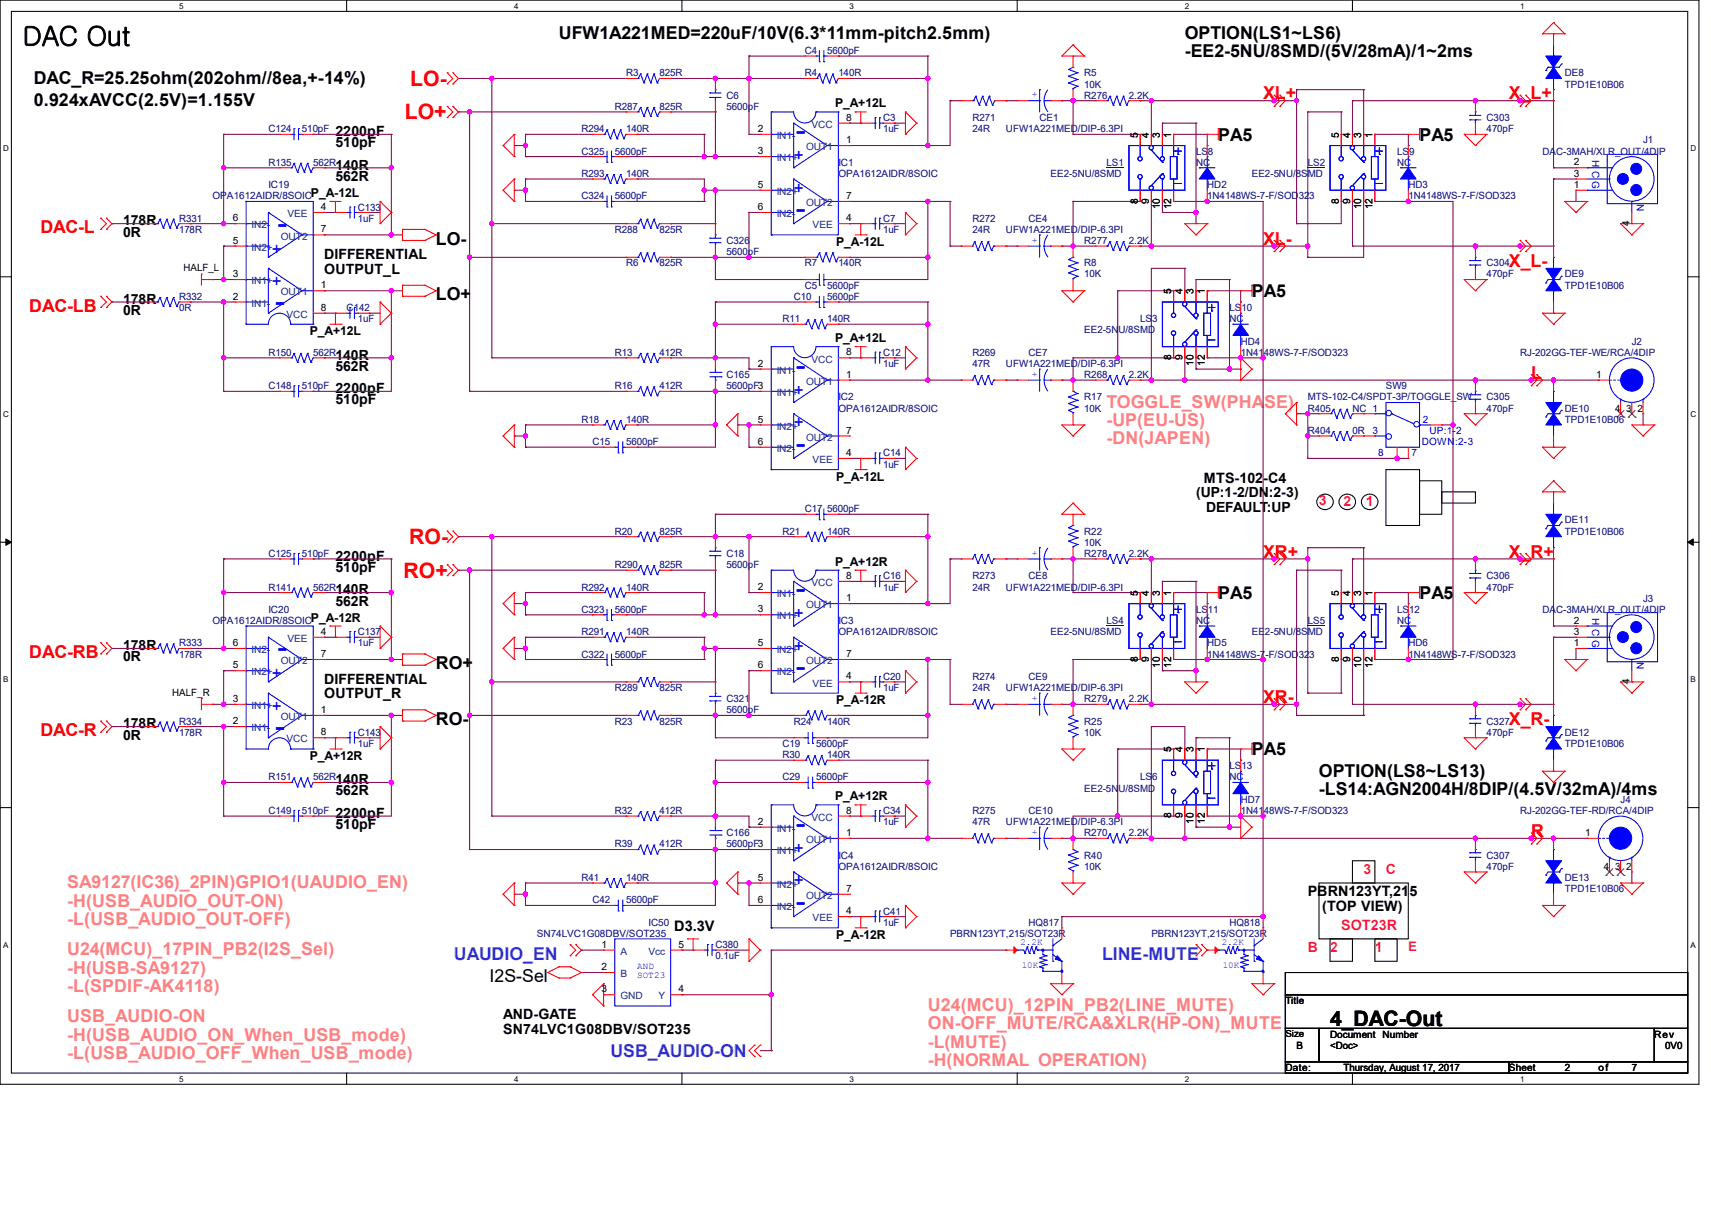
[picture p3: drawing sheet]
<svg xmlns="http://www.w3.org/2000/svg" width="420mm" height="297mm" viewBox="0 0 420 297" stroke-linecap="round" stroke-linejoin="round" font-family="sans-serif">
<defs><g id="words">
<g font-size="7.4" fill="#00f">
<text x="195.4" y="34.4">-</text>
<text x="70.6" y="53.4" transform="rotate(-180 70.6 53.4)">-</text>
<text x="195.4" y="53.6">-</text>
<text x="70" y="72.6" transform="rotate(-180 70 72.6)">-</text>
<text x="195.4" y="91.9">-</text>
<text x="195.4" y="111.2">-</text>
<text x="195.4" y="146.8">-</text>
<text x="70.6" y="157.7" transform="rotate(-180 70.6 157.7)">-</text>
<text x="195.4" y="166">-</text>
<text x="70" y="176.9" transform="rotate(-180 70 176.9)">-</text>
<text x="195.4" y="204.4">-</text>
<text x="195.4" y="223.6">-</text>
</g>
<text font-size="6.6" x="5.5" y="11.2">DAC Out</text>
<g font-size="5.2" fill="#f00">
<text x="100.7" y="21.1">LO-</text>
<text x="99.4" y="29.3">LO+</text>
<text x="100.5" y="133.5">RO-</text>
<text x="99.1" y="141.8">RO+</text>
</g>
<text font-size="5.2" x="326.5" y="251.8">4_DAC-Out</text>
<g font-size="4.4">
<text x="137.2" y="9.6">UFW1A221MED=220uF/10V(6.3*11mm-pitch2.5mm)</text>
<text x="290.8" y="9.6">OPTION(LS1~LS6)</text>
<text x="290.8" y="14.1">-EE2-5NU/8SMD/(5V/28mA)/1~2ms</text>
<text x="8.3" y="20.5">DAC_R=25.25ohm(202ohm//8ea,+-14%)</text>
<text x="8.3" y="26">0.924xAVCC(2.5V)=1.155V</text>
<text x="299" y="34.5">PA5</text>
<text x="348.4" y="34.5">PA5</text>
<text x="107" y="60">LO-</text>
<text x="107" y="73.7">LO+</text>
<text x="307.3" y="72.9">PA5</text>
<text x="299" y="147">PA5</text>
<text x="348.4" y="147">PA5</text>
<text x="107" y="164.3">RO+</text>
<text x="107" y="178">RO-</text>
<text x="307.3" y="185.4">PA5</text>
<text x="323.8" y="190.6">OPTION(LS8~LS13)</text>
<text x="323.8" y="195.1">-LS14:AGN2004H/8DIP/(4.5V/32mA)/4ms</text>
<text x="120.2" y="241">I2S-Sel</text>
</g>
<g font-size="4.4" fill="#f00">
<text x="310" y="24.4">XL+</text>
<text x="370.4" y="24.4">X_L+</text>
<text x="9.9" y="57.3">DAC-L</text>
<text x="310" y="60">XL-</text>
<text x="370.4" y="65.5">X_L-</text>
<text x="7.2" y="76.5">DAC-LB</text>
<text x="375.9" y="93">L</text>
<text x="310" y="136.9">XR+</text>
<text x="370.4" y="136.9">X_R+</text>
<text x="7.2" y="161.5">DAC-RB</text>
<text x="310" y="172.5">XR-</text>
<text x="370.4" y="178">X_R-</text>
<text x="9.9" y="180.7">DAC-R</text>
<text x="375.9" y="205.4">R</text>
</g>
<g font-size="4.4" fill="#ff8080">
<text x="271.6" y="100.1">TOGGLE_SW(PHASE)</text>
<text x="271.6" y="104.6">-UP(EU-US)</text>
<text x="271.6" y="109.1">-DN(JAPEN)</text>
<text x="16.5" y="218.1">SA9127(IC36)_2PIN)GPIO1(UAUDIO_EN)</text>
<text x="16.5" y="222.5">-H(USB_AUDIO_OUT-ON)</text>
<text x="16.5" y="227">-L(USB_AUDIO_OUT-OFF)</text>
<text x="16.5" y="234.5">U24(MCU)_17PIN_PB2(I2S_Sel)</text>
<text x="16.5" y="239">-H(USB-SA9127)</text>
<text x="16.5" y="243.5">-L(SPDIF-AK4118)</text>
<text x="16.5" y="251">USB_AUDIO-ON</text>
<text x="227.8" y="248.2">U24(MCU)_12PIN_PB2(LINE_MUTE)</text>
<text x="16.5" y="255.4">-H(USB_AUDIO_ON_When_USB_mode)</text>
<text x="227.8" y="252.7">ON-OFF_MUTE/RCA&amp;XLR(HP-ON)_MUTE</text>
<text x="16.5" y="259.9">-L(USB_AUDIO_OFF_When_USB_mode)</text>
</g>
<g font-size="4.4" fill="#8000ff">
<text x="111.4" y="235.6">UAUDIO_EN</text>
<text x="270.5" y="235.6">LINE-MUTE</text>
<text x="149.8" y="259.5">USB_AUDIO-ON</text>
</g>
<g font-size="4.3" fill="#ff8080">
<text x="227.8" y="257.2">-L(MUTE)</text>
<text x="227.8" y="261.6">-H(NORMAL OPERATION)</text>
</g>
<g font-size="4.2" fill="#00f">
<text x="194.8" y="39.5">+</text>
<text x="194.8" y="47.5">+</text>
<text x="69.2" y="59.6" transform="rotate(-180 69.2 59.6)">+</text>
<text x="69.2" y="67.5" transform="rotate(-180 69.2 67.5)">+</text>
<text x="194.8" y="97.1">+</text>
<text x="194.8" y="105.1">+</text>
<text x="194.8" y="152">+</text>
<text x="194.8" y="159.9">+</text>
<text x="69.2" y="163.8" transform="rotate(-180 69.2 163.8)">+</text>
<text x="69.2" y="171.7" transform="rotate(-180 69.2 171.7)">+</text>
<text x="194.8" y="209.6">+</text>
<text x="194.8" y="217.6">+</text>
</g>
<text font-size="3.6" x="165.5" y="228.6">D3.3V</text>
<g font-size="3.5">
<text x="82.3" y="33.4">2200pF</text>
<text x="82.3" y="36.2">510pF</text>
<text x="79.6" y="63.6">DIFFERENTIAL</text>
<text x="79.6" y="67.2">OUTPUT_L</text>
<text x="82.3" y="99.3">510pF</text>
<text x="82.3" y="96.5">2200pF</text>
<text x="295.5" y="118.5">MTS-102-C4</text>
<text x="82.3" y="137.7">2200pF</text>
<text x="82.3" y="140.4">510pF</text>
<text x="79.6" y="167.9">DIFFERENTIAL</text>
<text x="79.6" y="171.4">OUTPUT_R</text>
<text x="82.3" y="203.5">510pF</text>
<text x="82.3" y="200.8">2200pF</text>
<text x="321" y="220">PBRN123YT,215</text>
<text x="324.6" y="223.6">(TOP VIEW)</text>
<text x="123.5" y="250.1">AND-GATE</text>
<text x="123.5" y="253.7">SN74LVC1G08DBV/SOT235</text>
</g>
<text font-size="3.5" fill="#ff0080" x="329.2" y="228.3">SOT23R</text>
<g font-size="3.4">
<text x="82.3" y="41.6">140R</text>
<text x="82.3" y="44.4">562R</text>
<text x="30.2" y="58.1">0R</text>
<text x="30.2" y="55.3">178R</text>
<text x="30.2" y="74.5">178R</text>
<text x="30.2" y="77.3">0R</text>
<text x="82.3" y="88.3">140R</text>
<text x="82.3" y="91">562R</text>
<text x="293.6" y="122.1">(UP:1-2/DN:2-3)</text>
<text x="296.1" y="125.6">DEFAULT:UP</text>
<text x="82.3" y="148.6">562R</text>
<text x="82.3" y="145.9">140R</text>
<text x="30.2" y="159.6">178R</text>
<text x="30.2" y="162.3">0R</text>
<text x="30.2" y="178.8">178R</text>
<text x="30.2" y="181.5">0R</text>
<text x="82.3" y="195.2">562R</text>
<text x="82.3" y="192.5">140R</text>
</g>
<g font-size="3.4" fill="#ff0080">
<text x="323.8" y="123.9">3</text>
<text x="329.8" y="124.2">2</text>
<text x="335.3" y="124.2">1</text>
<text x="334.7" y="214.5">3</text>
<text x="340.2" y="214.5">C</text>
<text x="321" y="233.6">B</text>
<text x="326.5" y="233.6">2</text>
<text x="337.5" y="233.6">1</text>
</g>
<text font-size="3.3" fill="#ff0080" x="345.7" y="233.5">E</text>
<g font-size="3">
<text x="205" y="26.4">P_A+12L</text>
<text x="76.3" y="48.3">P_A-12L</text>
<text x="205.2" y="60.4">P_A-12L</text>
<text x="76" y="82.3">P_A+12L</text>
<text x="205" y="84">P_A+12L</text>
<text x="205.2" y="118">P_A-12L</text>
<text x="205" y="138.9">P_A+12R</text>
<text x="76.3" y="152.6">P_A-12R</text>
<text x="205.2" y="172.9">P_A-12R</text>
<text x="76" y="186.6">P_A+12R</text>
<text x="205" y="196.5">P_A+12R</text>
<text x="205.2" y="230.5">P_A-12R</text>
</g>
<g font-size="2.5" fill="#000080">
<text x="197.6" y="13.3">C4</text>
<text x="203" y="13.3">5600pF</text>
<text x="153.7" y="18.8">R3</text>
<text x="161.9" y="18.8">825R</text>
<text x="197.6" y="18.8">R4</text>
<text x="205.8" y="18.8">140R</text>
<text x="266.2" y="18.8">R5</text>
<text x="266.2" y="21.5">10K</text>
<text x="384.1" y="18.8">DE8</text>
<text x="384.1" y="21.5">TPD1E10B06</text>
<text x="150.9" y="27">R287</text>
<text x="161.9" y="27">825R</text>
<text x="178.4" y="24.3">C6</text>
<text x="178.4" y="27">5600pF</text>
<text x="216.7" y="29.7">C3</text>
<text x="238.7" y="29.7">R271</text>
<text x="255.2" y="29.7">CE1</text>
<text x="266.2" y="24.3">R276</text>
<text x="277.1" y="24.3">2.2K</text>
<text x="364.9" y="29.7">C303</text>
<text x="65.9" y="32.5">C124</text>
<text x="74.1" y="32.5">510pF</text>
<text x="142.7" y="32.5">R294</text>
<text x="153.7" y="32.5">140R</text>
<text x="216.7" y="32.5">1uF</text>
<text x="238.7" y="32.5">24R</text>
<text x="246.9" y="32.5">UFW1A221MED/DIP-6.3PI</text>
<text x="364.9" y="32.5">470pF</text>
<text x="403.3" y="35.2">J1</text>
<text x="65.9" y="40.7">R135</text>
<text x="76.9" y="40.7">562R</text>
<text x="142.7" y="38">C325</text>
<text x="150.9" y="38">5600pF</text>
<text x="205.8" y="40.7">IC1</text>
<text x="271.6" y="40.7">LS1</text>
<text x="293.6" y="38">LS8</text>
<text x="293.6" y="40.7">NC</text>
<text x="321" y="40.7">LS2</text>
<text x="342.9" y="38">LS9</text>
<text x="342.9" y="40.7">NC</text>
<text x="378.6" y="38">DAC-3MAH/XLR_OUT/4DIP</text>
<text x="65.9" y="46.2">IC19</text>
<text x="142.7" y="43.4">R293</text>
<text x="153.7" y="43.4">140R</text>
<text x="205.8" y="43.4">OPA1612AIDR/8SOIC</text>
<text x="257.9" y="43.4">EE2-5NU/8SMD</text>
<text x="296.3" y="46.2">HD2</text>
<text x="307.3" y="43.4">EE2-5NU/8SMD</text>
<text x="345.7" y="46.2">HD3</text>
<text x="52.2" y="48.9">OPA1612AIDR/8SOIC</text>
<text x="87.8" y="51.7">C133</text>
<text x="142.7" y="48.9">C324</text>
<text x="150.9" y="48.9">5600pF</text>
<text x="296.3" y="48.9">1N4148WS-7-F/SOD323</text>
<text x="345.7" y="48.9">1N4148WS-7-F/SOD323</text>
<text x="43.9" y="54.4">R331</text>
<text x="43.9" y="57.1">178R</text>
<text x="87.8" y="54.4">1uF</text>
<text x="150.9" y="57.1">R288</text>
<text x="161.9" y="57.1">825R</text>
<text x="178.4" y="59.9">C326</text>
<text x="216.7" y="54.4">C7</text>
<text x="216.7" y="57.1">1uF</text>
<text x="238.7" y="54.4">R272</text>
<text x="238.7" y="57.1">24R</text>
<text x="246.9" y="57.1">UFW1A221MED/DIP-6.3PI</text>
<text x="252.4" y="54.4">CE4</text>
<text x="266.2" y="59.9">R277</text>
<text x="277.1" y="59.9">2.2K</text>
<text x="153.7" y="65.4">R6</text>
<text x="161.9" y="65.4">825R</text>
<text x="178.4" y="62.7">5600pF</text>
<text x="197.6" y="65.4">R7</text>
<text x="205.8" y="65.4">140R</text>
<text x="266.2" y="65.4">R8</text>
<text x="364.9" y="65.4">C304</text>
<text x="197.6" y="70.9">C5</text>
<text x="203" y="70.9">5600pF</text>
<text x="266.2" y="68.1">10K</text>
<text x="364.9" y="68.1">470pF</text>
<text x="384.1" y="68.1">DE9</text>
<text x="384.1" y="70.9">TPD1E10B06</text>
<text x="43.9" y="73.6">R332</text>
<text x="43.9" y="76.4">0R</text>
<text x="85.1" y="76.4">C142</text>
<text x="194.8" y="73.6">C10</text>
<text x="203" y="73.6">5600pF</text>
<text x="301.8" y="76.4">LS10</text>
<text x="87.8" y="79.1">1uF</text>
<text x="192.1" y="79.1">R11</text>
<text x="203" y="79.1">140R</text>
<text x="266.2" y="81.8">EE2-5NU/8SMD</text>
<text x="279.9" y="79.1">LS3</text>
<text x="301.8" y="79.1">NC</text>
<text x="65.9" y="87.3">R150</text>
<text x="76.9" y="87.3">562R</text>
<text x="150.9" y="87.3">R13</text>
<text x="161.9" y="87.3">412R</text>
<text x="216.7" y="87.3">C12</text>
<text x="238.7" y="87.3">R269</text>
<text x="252.4" y="87.3">CE7</text>
<text x="304.5" y="84.6">HD4</text>
<text x="304.5" y="87.3">1N4148WS-7-F/SOD323</text>
<text x="373.1" y="87.3">RJ-202GG-TEF-WE/RCA/4DIP</text>
<text x="400.6" y="84.6">J2</text>
<text x="65.9" y="95.5">C148</text>
<text x="74.1" y="95.5">510pF</text>
<text x="150.9" y="95.5">R16</text>
<text x="161.9" y="95.5">412R</text>
<text x="178.4" y="92.8">C165</text>
<text x="178.4" y="95.5">5600pF3</text>
<text x="216.7" y="90.1">1uF</text>
<text x="238.7" y="90.1">47R</text>
<text x="246.9" y="90.1">UFW1A221MED/DIP-6.3PI</text>
<text x="266.2" y="92.8">R268</text>
<text x="277.1" y="92.8">2.2K</text>
<text x="340.2" y="95.5">SW9</text>
<text x="205.8" y="98.3">IC2</text>
<text x="205.8" y="101">OPA1612AIDR/8SOIC</text>
<text x="266.2" y="98.3">R17</text>
<text x="266.2" y="101">10K</text>
<text x="321" y="101">R405</text>
<text x="321" y="98.3">MTS-102-C4/SPDT-3P/TOGGLE_SW</text>
<text x="332" y="101">NC 1</text>
<text x="364.9" y="98.3">C305</text>
<text x="364.9" y="101">470pF</text>
<text x="384.1" y="101">DE10</text>
<text x="142.7" y="103.8">R18</text>
<text x="153.7" y="103.8">140R</text>
<text x="321" y="106.6">R404</text>
<text x="332" y="106.6">0R</text>
<text x="384.1" y="103.8">TPD1E10B06</text>
<text x="145.5" y="109.3">C15</text>
<text x="153.7" y="109.3">5600pF</text>
<text x="216.7" y="112">C14</text>
<text x="216.7" y="114.8">1uF</text>
<text x="197.6" y="125.7">C17 5600pF</text>
<text x="150.9" y="131.2">R20</text>
<text x="161.9" y="131.2">825R</text>
<text x="192.1" y="131.2">R21</text>
<text x="203" y="131.2">140R</text>
<text x="266.2" y="131.2">R22</text>
<text x="384.1" y="128.5">DE11</text>
<text x="384.1" y="131.2">TPD1E10B06</text>
<text x="65.9" y="136.7">C125</text>
<text x="74.1" y="136.7">510pF</text>
<text x="178.4" y="136.7">C18</text>
<text x="266.2" y="136.7">R278</text>
<text x="266.2" y="134">10K</text>
<text x="277.1" y="136.7">2.2K</text>
<text x="150.9" y="139.4">R290</text>
<text x="161.9" y="139.4">825R</text>
<text x="178.4" y="139.4">5600pF</text>
<text x="216.7" y="142.2">C16</text>
<text x="238.7" y="142.2">R273</text>
<text x="252.4" y="142.2">CE8</text>
<text x="364.9" y="142.2">C306</text>
<text x="65.9" y="144.9">R141</text>
<text x="76.9" y="144.9">562R</text>
<text x="142.7" y="144.9">R292</text>
<text x="153.7" y="144.9">140R</text>
<text x="216.7" y="144.9">1uF</text>
<text x="238.7" y="144.9">24R</text>
<text x="246.9" y="144.9">UFW1A221MED/DIP-6.3PI</text>
<text x="364.9" y="144.9">470pF</text>
<text x="403.3" y="147.7">J3</text>
<text x="52.2" y="153.2">OPA1612AIDR/8SOIC</text>
<text x="65.9" y="150.4">IC20</text>
<text x="87.8" y="155.9">C137</text>
<text x="142.7" y="155.9">R291</text>
<text x="142.7" y="150.4">C323</text>
<text x="150.9" y="150.4">5600pF</text>
<text x="153.7" y="155.9">140R</text>
<text x="205.8" y="153.2">IC3</text>
<text x="205.8" y="155.9">OPA1612AIDR/8SOIC</text>
<text x="257.9" y="155.9">EE2-5NU/8SMD</text>
<text x="271.6" y="153.2">LS4</text>
<text x="293.6" y="150.4">LS11</text>
<text x="293.6" y="153.2">NC</text>
<text x="307.3" y="155.9">EE2-5NU/8SMD</text>
<text x="321" y="153.2">LS5</text>
<text x="342.9" y="150.4">LS12</text>
<text x="342.9" y="153.2">NC</text>
<text x="378.6" y="150.4">DAC-3MAH/XLR_OUT/4DIP</text>
<text x="43.9" y="158.7">R333</text>
<text x="43.9" y="161.4">178R</text>
<text x="87.8" y="158.7">1uF</text>
<text x="142.7" y="161.4">C322</text>
<text x="150.9" y="161.4">5600pF</text>
<text x="296.3" y="158.7">HD5</text>
<text x="296.3" y="161.4">1N4148WS-7-F/SOD323</text>
<text x="345.7" y="158.7">HD6</text>
<text x="345.7" y="161.4">1N4148WS-7-F/SOD323</text>
<text x="216.7" y="166.9">C20</text>
<text x="238.7" y="166.9">R274</text>
<text x="252.4" y="166.9">CE9</text>
<text x="150.9" y="169.6">R289</text>
<text x="161.9" y="169.6">825R</text>
<text x="178.4" y="172.4">C321</text>
<text x="216.7" y="169.6">1uF</text>
<text x="238.7" y="169.6">24R</text>
<text x="246.9" y="169.6">UFW1A221MED/DIP-6.3PI</text>
<text x="266.2" y="172.4">R279</text>
<text x="277.1" y="172.4">2.2K</text>
<text x="43.9" y="177.8">R334</text>
<text x="150.9" y="177.8">R23</text>
<text x="161.9" y="177.8">825R</text>
<text x="178.4" y="175.1">5600pF</text>
<text x="194.8" y="177.8">R24</text>
<text x="203" y="177.8">140R</text>
<text x="266.2" y="177.8">R25</text>
<text x="364.9" y="177.8">C327</text>
<text x="43.9" y="180.6">178R</text>
<text x="87.8" y="180.6">C143</text>
<text x="87.8" y="183.3">1uF</text>
<text x="192.1" y="183.3">C19</text>
<text x="200.3" y="183.3">5600pF</text>
<text x="266.2" y="180.6">10K</text>
<text x="364.9" y="180.6">470pF</text>
<text x="384.1" y="180.6">DE12</text>
<text x="384.1" y="183.3">TPD1E10B06</text>
<text x="65.9" y="191.6">R151</text>
<text x="76.9" y="191.6">562R</text>
<text x="192.1" y="191.6">C29</text>
<text x="192.1" y="186.1">R30</text>
<text x="200.3" y="191.6">5600pF</text>
<text x="203" y="186.1">140R</text>
<text x="279.9" y="191.6">LS6</text>
<text x="301.8" y="188.8">LS13</text>
<text x="301.8" y="191.6">NC</text>
<text x="266.2" y="194.3">EE2-5NU/8SMD</text>
<text x="304.5" y="197.1">HD7</text>
<text x="397.8" y="197.1">J4</text>
<text x="65.9" y="199.8">C149</text>
<text x="74.1" y="199.8">510pF</text>
<text x="150.9" y="199.8">R32</text>
<text x="161.9" y="199.8">412R</text>
<text x="216.7" y="199.8">C34</text>
<text x="216.7" y="202.6">1uF</text>
<text x="238.7" y="199.8">R275</text>
<text x="238.7" y="202.6">47R</text>
<text x="246.9" y="202.6">UFW1A221MED/DIP-6.3PI</text>
<text x="252.4" y="199.8">CE10</text>
<text x="304.5" y="199.8">1N4148WS-7-F/SOD323</text>
<text x="373.1" y="199.8">RJ-202GG-TEF-RD/RCA/4DIP</text>
<text x="150.9" y="208">R39</text>
<text x="161.9" y="208">412R</text>
<text x="178.4" y="205.3">C166</text>
<text x="178.4" y="208">5600pF3</text>
<text x="266.2" y="205.3">R270</text>
<text x="277.1" y="205.3">2.2K</text>
<text x="205.8" y="210.8">IC4</text>
<text x="205.8" y="213.5">OPA1612AIDR/8SOIC</text>
<text x="266.2" y="210.8">R40</text>
<text x="266.2" y="213.5">10K</text>
<text x="364.9" y="210.8">C307</text>
<text x="364.9" y="213.5">470pF</text>
<text x="142.7" y="216.3">R41</text>
<text x="145.5" y="221.7">C42</text>
<text x="153.7" y="216.3">140R</text>
<text x="153.7" y="221.7">5600pF</text>
<text x="384.1" y="216.3">DE13</text>
<text x="384.1" y="219">TPD1E10B06</text>
<text x="159.2" y="227.2">IC50</text>
<text x="216.7" y="224.5">C41</text>
<text x="216.7" y="227.2">1uF</text>
<text x="252.4" y="227.2">HQ817</text>
<text x="301.8" y="227.2">HQ818</text>
<text x="131.7" y="230">SN74LVC1G08DBV/SOT235</text>
<text x="175.6" y="232.7">C380</text>
<text x="233.2" y="230">PBRN123YT,215/SOT23R</text>
<text x="282.6" y="230">PBRN123YT,215/SOT23R</text>
<text x="175.6" y="235.5">0.1uF</text>
</g>
<g font-size="2.5">
<text x="207.7" y="29.6">8</text>
<text x="186.1" y="32.4">2</text>
<text x="207.7" y="35.1">1</text>
<text x="279.3" y="33.8" transform="rotate(-90 279.3 33.8)">5</text>
<text x="282" y="33.8" transform="rotate(-90 282 33.8)">4</text>
<text x="284.7" y="33.8" transform="rotate(-90 284.7 33.8)">3</text>
<text x="287.5" y="33.8" transform="rotate(-90 287.5 33.8)">1</text>
<text x="328.6" y="33.8" transform="rotate(-90 328.6 33.8)">5</text>
<text x="331.4" y="33.8" transform="rotate(-90 331.4 33.8)">4</text>
<text x="334.1" y="33.8" transform="rotate(-90 334.1 33.8)">3</text>
<text x="336.9" y="33.8" transform="rotate(-90 336.9 33.8)">1</text>
<text x="186.1" y="37.8">3</text>
<text x="386.3" y="40.6">2</text>
<text x="186.1" y="46.1">5</text>
<text x="386.3" y="43.3">3</text>
<text x="386.3" y="46.1">1</text>
<text x="78.8" y="51.6">4</text>
<text x="186.1" y="51.6">6</text>
<text x="207.7" y="48.9">7</text>
<text x="279.3" y="50" transform="rotate(-90 279.3 50)">8</text>
<text x="282" y="50" transform="rotate(-90 282 50)">9</text>
<text x="284.7" y="51.4" transform="rotate(-90 284.7 51.4)">10</text>
<text x="287.5" y="51.4" transform="rotate(-90 287.5 51.4)">12</text>
<text x="328.6" y="50" transform="rotate(-90 328.6 50)">8</text>
<text x="331.4" y="50" transform="rotate(-90 331.4 50)">9</text>
<text x="334.1" y="51.4" transform="rotate(-90 334.1 51.4)">10</text>
<text x="336.9" y="51.4" transform="rotate(-90 336.9 51.4)">12</text>
<text x="57.1" y="59.8">5</text>
<text x="57.1" y="54.3">6</text>
<text x="78.8" y="57.1">7</text>
<text x="207.7" y="54.3">4</text>
<text x="400" y="55.5" transform="rotate(-90 400 55.5)">4</text>
<text x="45" y="66.5">HALF_L</text>
<text x="57.1" y="68">3</text>
<text x="78.8" y="70.8">1</text>
<text x="57.1" y="73.5">2</text>
<text x="78.8" y="76.3">8</text>
<text x="287.5" y="72.2" transform="rotate(-90 287.5 72.2)">5</text>
<text x="290.2" y="72.2" transform="rotate(-90 290.2 72.2)">4</text>
<text x="293" y="72.2" transform="rotate(-90 293 72.2)">3</text>
<text x="295.7" y="72.2" transform="rotate(-90 295.7 72.2)">1</text>
<text x="186.1" y="90">2</text>
<text x="207.7" y="87.2">8</text>
<text x="287.5" y="88.4" transform="rotate(-90 287.5 88.4)">8</text>
<text x="290.2" y="88.4" transform="rotate(-90 290.2 88.4)">9</text>
<text x="293" y="89.8" transform="rotate(-90 293 89.8)">10</text>
<text x="295.7" y="89.8" transform="rotate(-90 295.7 89.8)">12</text>
<text x="207.7" y="92.7">1</text>
<text x="391.8" y="92.7">1</text>
<text x="396.5" y="101">4</text>
<text x="399.2" y="101">3</text>
<text x="401.9" y="101">2</text>
<text x="186.1" y="103.7">5</text>
<text x="207.7" y="106.4">7</text>
<text x="186.1" y="109.2">6</text>
<text x="207.7" y="111.9">4</text>
<text x="207.7" y="142.1">8</text>
<text x="186.1" y="144.9">2</text>
<text x="207.7" y="147.6">1</text>
<text x="279.3" y="146.3" transform="rotate(-90 279.3 146.3)">5</text>
<text x="282" y="146.3" transform="rotate(-90 282 146.3)">4</text>
<text x="284.7" y="146.3" transform="rotate(-90 284.7 146.3)">3</text>
<text x="287.5" y="146.3" transform="rotate(-90 287.5 146.3)">1</text>
<text x="328.6" y="146.3" transform="rotate(-90 328.6 146.3)">5</text>
<text x="331.4" y="146.3" transform="rotate(-90 331.4 146.3)">4</text>
<text x="334.1" y="146.3" transform="rotate(-90 334.1 146.3)">3</text>
<text x="336.9" y="146.3" transform="rotate(-90 336.9 146.3)">1</text>
<text x="78.8" y="155.8">4</text>
<text x="186.1" y="150.3">3</text>
<text x="386.3" y="153.1">2</text>
<text x="386.3" y="155.8">3</text>
<text x="57.1" y="158.6">6</text>
<text x="78.8" y="161.3">7</text>
<text x="186.1" y="158.6">5</text>
<text x="207.7" y="161.3">7</text>
<text x="386.3" y="158.6">1</text>
<text x="57.1" y="164">5</text>
<text x="186.1" y="164">6</text>
<text x="207.7" y="166.8">4</text>
<text x="279.3" y="162.5" transform="rotate(-90 279.3 162.5)">8</text>
<text x="282" y="162.5" transform="rotate(-90 282 162.5)">9</text>
<text x="284.7" y="163.9" transform="rotate(-90 284.7 163.9)">10</text>
<text x="287.5" y="163.9" transform="rotate(-90 287.5 163.9)">12</text>
<text x="328.6" y="162.5" transform="rotate(-90 328.6 162.5)">8</text>
<text x="331.4" y="162.5" transform="rotate(-90 331.4 162.5)">9</text>
<text x="334.1" y="163.9" transform="rotate(-90 334.1 163.9)">10</text>
<text x="336.9" y="163.9" transform="rotate(-90 336.9 163.9)">12</text>
<text x="400" y="167.9" transform="rotate(-90 400 167.9)">4</text>
<text x="42.3" y="170.7">HALF_R</text>
<text x="57.1" y="172.3">3</text>
<text x="57.1" y="177.8">2</text>
<text x="78.8" y="175">1</text>
<text x="78.8" y="180.5">8</text>
<text x="287.5" y="184.7" transform="rotate(-90 287.5 184.7)">5</text>
<text x="290.2" y="184.7" transform="rotate(-90 290.2 184.7)">4</text>
<text x="293" y="184.7" transform="rotate(-90 293 184.7)">3</text>
<text x="295.7" y="184.7" transform="rotate(-90 295.7 184.7)">1</text>
<text x="186.1" y="202.4">2</text>
<text x="207.7" y="199.7">8</text>
<text x="287.5" y="200.9" transform="rotate(-90 287.5 200.9)">8</text>
<text x="290.2" y="200.9" transform="rotate(-90 290.2 200.9)">9</text>
<text x="293" y="202.3" transform="rotate(-90 293 202.3)">10</text>
<text x="295.7" y="202.3" transform="rotate(-90 295.7 202.3)">12</text>
<text x="207.7" y="205.2">1</text>
<text x="389.1" y="205.2">1</text>
<text x="393.7" y="213.5">4</text>
<text x="396.5" y="213.5">3</text>
<text x="399.2" y="213.5">2</text>
<text x="186.1" y="216.2">5</text>
<text x="186.1" y="221.7">6</text>
<text x="207.7" y="218.9">7</text>
<text x="207.7" y="224.4">4</text>
<text x="147.7" y="232.6">1</text>
<text x="166.5" y="232.6">5</text>
<text x="147.7" y="238.1">2</text>
<text x="147.7" y="243.6">3</text>
<text x="166.5" y="243.6">4</text>
<text x="315.5" y="246.4">Title</text>
<text x="318.3" y="257.4">B</text>
<text x="326.5" y="254.7">Document</text>
<text x="326.5" y="257.4">&lt;Doc&gt;</text>
<text x="339.4" y="254.7">Number</text>
<text x="406.1" y="254.7">Rev</text>
<text x="408.8" y="257.4">0V0</text>
<text x="315.5" y="262.9">Date:</text>
<text x="329.8" y="262.9">Thursday, August 17, 2017</text>
<text x="370.4" y="262.9">Sheet</text>
<text x="384.1" y="262.9">2</text>
<text x="392.3" y="262.9">of</text>
<text x="400.6" y="262.9">7</text>
</g>
<g font-size="2.5" fill="#004080">
<text x="190.7" y="34.1">IN1-</text>
<text x="199.2" y="31.4">VCC</text>
<text x="190.7" y="39.6">IN1+</text>
<text x="197.9" y="36.9">OUT1</text>
<text x="190.7" y="47.8">IN2+</text>
<text x="70.6" y="53.3">VEE</text>
<text x="190.7" y="53.3">IN2-</text>
<text x="197.9" y="50.6">OUT2</text>
<text x="61.8" y="56">IN2-</text>
<text x="69" y="58.8">OUT2</text>
<text x="199.5" y="56">VEE</text>
<text x="61.8" y="61.6">IN2+</text>
<text x="61.8" y="69.8">IN1+</text>
<text x="61.8" y="75.3">IN1-</text>
<text x="69" y="72.5">OUT1</text>
<text x="70.3" y="78">VCC</text>
<text x="199.2" y="89">VCC</text>
<text x="190.7" y="91.7">IN1-</text>
<text x="197.9" y="94.4">OUT1</text>
<text x="190.7" y="97.2">IN1+</text>
<text x="190.7" y="105.5">IN2+</text>
<text x="190.7" y="110.9">IN2-</text>
<text x="197.9" y="108.2">OUT2</text>
<text x="199.5" y="113.7">VEE</text>
<text x="199.2" y="143.8">VCC</text>
<text x="190.7" y="146.6">IN1-</text>
<text x="197.9" y="149.3">OUT1</text>
<text x="190.7" y="152.1">IN1+</text>
<text x="61.8" y="160.3">IN2-</text>
<text x="70.6" y="157.6">VEE</text>
<text x="190.7" y="160.3">IN2+</text>
<text x="61.8" y="165.8">IN2+</text>
<text x="69" y="163">OUT2</text>
<text x="190.7" y="165.8">IN2-</text>
<text x="197.9" y="163">OUT2</text>
<text x="199.5" y="168.5">VEE</text>
<text x="61.8" y="179.5">IN1-</text>
<text x="61.8" y="174">IN1+</text>
<text x="69" y="176.7">OUT1</text>
<text x="70.3" y="182.2">VCC</text>
<text x="199.2" y="201.5">VCC</text>
<text x="190.7" y="204.2">IN1-</text>
<text x="190.7" y="209.7">IN1+</text>
<text x="197.9" y="206.9">OUT1</text>
<text x="190.7" y="217.9">IN2+</text>
<text x="197.9" y="220.6">OUT2</text>
<text x="190.7" y="223.4">IN2-</text>
<text x="199.5" y="226.1">VEE</text>
<text x="152.3" y="234.4">A</text>
<text x="152.3" y="239.9">B</text>
<text x="159.2" y="234.4">Vcc</text>
<text x="152.3" y="245.3">GND</text>
<text x="161.7" y="245.3">Y</text>
</g>
<g font-size="2.5" fill="#00f">
<text x="390.9" y="39.3" transform="rotate(90 390.9 39.3)">H C</text>
<text x="390.9" y="44.5" transform="rotate(90 390.9 44.5)">G</text>
<text x="401.8" y="50" transform="rotate(90 401.8 50)">N</text>
<text x="336.9" y="106.6">3</text>
<text x="349.2" y="103.8">2</text>
<text x="350.9" y="106.6">UP:1-2</text>
<text x="338.3" y="112">8</text>
<text x="346.5" y="112">7</text>
<text x="349" y="109.3">DOWN:2-3</text>
<text x="390.9" y="151.8" transform="rotate(90 390.9 151.8)">H C</text>
<text x="390.9" y="157" transform="rotate(90 390.9 157)">G</text>
<text x="401.8" y="162.4" transform="rotate(90 401.8 162.4)">N</text>
</g>
<text font-size="2.4" x="315.5" y="254.6">Size</text>
<g font-size="2.3" fill="#00f">
<text x="254.6" y="23.9" transform="rotate(-90 254.6 23.9)">+</text>
<text x="254.6" y="59.6" transform="rotate(-90 254.6 59.6)">+</text>
<text x="254.6" y="92.5" transform="rotate(-90 254.6 92.5)">+</text>
<text x="254.6" y="136.4" transform="rotate(-90 254.6 136.4)">+</text>
<text x="254.6" y="172" transform="rotate(-90 254.6 172)">+</text>
<text x="254.6" y="205" transform="rotate(-90 254.6 205)">+</text>
<text x="250.5" y="232.1">2.2K</text>
<text x="299.9" y="232.1">2.2K</text>
<text x="156.4" y="237.8">AND</text>
<text x="250.8" y="237.6">10K</text>
<text x="300.1" y="237.6">10K</text>
<text x="156.4" y="240.1">SOT23</text>
</g>
<g font-size="2">
<text x="43.9" y="2.1">5</text>
<text x="126.2" y="2.1">4</text>
<text x="208.5" y="2.1">3</text>
<text x="290.8" y="2.1">2</text>
<text x="373.1" y="2.1">1</text>
<text x=".8" y="37.1">D</text>
<text x="415" y="37.1">D</text>
<text x=".8" y="102.3">C</text>
<text x="415" y="102.3">C</text>
<text x=".8" y="167.4">B</text>
<text x="415" y="167.4">B</text>
<text x=".8" y="232.6">A</text>
<text x="415" y="232.6">A</text>
<text x="43.9" y="265.5">5</text>
<text x="126.2" y="265.5">4</text>
<text x="208.5" y="265.5">3</text>
<text x="290.8" y="265.5">2</text>
<text x="373.1" y="265.5">1</text>
</g>
</g></defs>
<path d="M0 0h417v266.1h-417zM2.8 2.8h411.5v260.6h-411.5z" fill="none" stroke="#000" stroke-width=".25"/>
<g fill="#fff">
<path d="M43.9 .3h1.1v2.2h-1.1z"/>
<path d="M43.9 263.7h1.1v2.2h-1.1z"/>
</g>
<path d="M85.1 0v2.8M85.1 263.4v2.7" fill="none" stroke="#000" stroke-width=".25"/>
<g fill="#fff">
<path d="M126.2 .3h1.1v2.2h-1.1z"/>
<path d="M126.2 263.7h1.1v2.2h-1.1z"/>
</g>
<path d="M167.4 0v2.8M167.4 263.4v2.7" fill="none" stroke="#000" stroke-width=".25"/>
<g fill="#fff">
<path d="M208.5 .3h1.1v2.2h-1.1z"/>
<path d="M208.5 263.7h1.1v2.2h-1.1z"/>
</g>
<path d="M249.7 0v2.8M249.7 263.4v2.7" fill="none" stroke="#000" stroke-width=".25"/>
<g fill="#fff">
<path d="M290.8 .3h1.1v2.2h-1.1z"/>
<path d="M290.8 263.7h1.1v2.2h-1.1z"/>
</g>
<path d="M332 0v2.8M332 263.4v2.7" fill="none" stroke="#000" stroke-width=".25"/>
<g fill="#fff">
<path d="M373.1 .3h1.1v2.2h-1.1z"/>
<path d="M373.1 263.7h1.1v2.2h-1.1z"/>
<path d="M.8 35.3h1.4v2.2h-1.4z"/>
<path d="M415 35.3h1.4v2.2h-1.4z"/>
<path d="M.8 100.5h1.4v2.2h-1.4z"/>
<path d="M415 100.5h1.4v2.2h-1.4z"/>
</g>
<path d="M0 67.9h2.8M414.3 67.9h2.7" fill="none" stroke="#000" stroke-width=".25"/>
<g fill="#fff">
<path d="M.8 165.7h1.3v2.2h-1.3z"/>
<path d="M415 165.7h1.3v2.2h-1.3z"/>
</g>
<path d="M0 133.1h2.8M414.3 133.1h2.7" fill="none" stroke="#000" stroke-width=".25"/>
<path d="M1.4 132.3l1.4 .8-1.4 .8zM414.3 133.1l1.3-.8v1.6z" fill="#000" stroke="#000" stroke-width=".25"/>
<g fill="#fff">
<path d="M.8 230.8h1.3v2.2h-1.3z"/>
<path d="M415 230.8h1.3v2.2h-1.3z"/>
</g>
<g fill="none" stroke="#000" stroke-width=".25">
<path d="M340.2 115.3h8.2v13.7h-8.2zM348.4 118h5.5v8.2h-5.5zM353.9 120.7h8.3v2.8h-8.3zM0 198.2h2.8M414.3 198.2h2.7M323.8 216.7h21.9v13.8h-21.9zM332 211.3h5.5v5.4h-5.5zM315.5 238.7h98.8v5.5h-98.8zM326.5 230.5h5.5v5.5h-5.5zM337.5 230.5h5.4v5.5h-5.4zM315.5 244.2h98.8v8.2h-98.8zM315.5 252.4h8.3v8.2h-8.3z"/>
<path d="M323.8 252.4h82.3v8.2h-82.3zM406.1 252.4h8.2v8.2h-8.2zM315.5 260.6h54.9v2.8h-54.9zM370.4 260.6h43.9v2.8h-43.9z"/>
<circle cx="325.3" cy="123.2" r="1.97"/>
<circle cx="330.8" cy="123.2" r="1.97"/>
<circle cx="336.3" cy="123.2" r="1.97"/>
</g>
<g fill="none" stroke="#800040" stroke-width=".25">
<path d="M112.5 19.3h.1M112.5 19.3h41.2M120.7 19.3h.1M120.7 19.3v68.5M164.6 19.3h.1M164.6 19.3h33M175.6 19.3h.1M183.9 13.8h.1M183.9 19.3h.1M183.9 13.8v19.2M183.9 13.8h13.7M205.8 13.8h.1"/>
<path d="M205.8 13.8h22M208.5 19.3h.1M208.5 19.3h19.3M227.8 19.3h.1M227.8 13.8h.1M227.8 13.8v21.9M54.9 33h.1M54.9 33v21.9M54.9 33h13.7M76.9 33h.1M76.9 33h19.2M96.1 33h.1"/>
<path d="M96.1 33v24.7M112.5 27.5h.1M112.5 27.5h41.2M115.3 27.5h.1M115.3 27.5v68.6M126.2 35.7h.1M126.2 35.7h2.8M129 35.7h.1M129 38.4h.1M129 33h.1M129 33v5.4M129 33h16.5"/>
<path d="M129 38.4h16.5M153.7 38.4h.1M153.7 38.4h32.9M156.4 33h.1M156.4 33h16.5M164.6 27.5h.1M164.6 27.5h11M172.9 33h.1M172.9 38.4h.1M172.9 33v5.4M175.6 38.4h.1M175.6 27.5h.1"/>
<path d="M175.6 27.5v10.9M183.9 33h.1M183.9 33h2.7M208.5 35.7h.1M208.5 30.2h.1M208.5 30.2h2.8M219.5 30.2h.1M219.5 30.2h2.7M227.8 35.7h.1M233.2 24.7h.1M233.2 24.7h2.8M233.2 24.7v11h-24.7"/>
<path d="M246.9 24.7h.1M246.9 24.7h2.8M260.6 24.7h.1M260.6 24.7h8.3M263.4 33h.1M263.4 24.7h.1M263.4 33h16.5M263.4 24.7v8.3M279.9 24.7h.1M279.9 24.7h38.4M282.6 24.7h.1M282.6 24.7v8.3"/>
<path d="M285.3 30.2h.1M285.3 33h.1M285.3 30.2h8.3M285.3 30.2v2.8M288.1 33h8.2M293.6 30.2h.1M293.6 30.2v24.7M296.3 33h.1M296.3 35.7h.1M296.3 33v2.7M312.8 24.7h.1M318.3 24.7h.1"/>
<path d="M318.3 22h.1M318.3 22v32.9M318.3 22h16.4M321 27.5h.1M321 27.5h8.2M321 27.5v35.7M329.2 27.5h.1M329.2 27.5v5.5M332 24.7h.1M332 24.7h49.3M332 24.7v8.3M334.7 22h.1"/>
<path d="M334.7 22v11M337.5 33h.1M337.5 33h8.2v2.7M345.7 35.7h.1M362.2 24.7h.1M373.1 24.7h.1M381.3 24.7h.1M381.3 24.7v16.5M27.5 54.9h.1M27.5 54.9h8.2M46.7 54.9h.1M46.7 54.9h11"/>
<path d="M54.9 54.9h.1M54.9 41.2h.1M54.9 41.2h13.7M79.6 57.7h.1M79.6 52.2h.1M79.6 41.2h.1M79.6 57.7h19.2M79.6 41.2h16.5M79.6 52.2h2.7M90.6 52.2h.1M90.6 52.2h2.7M96.1 41.2h.1"/>
<path d="M96.1 57.7h.1M120.7 54.9h.1M120.7 54.9h33M126.2 46.7h.1M126.2 46.7h2.8M129 46.7h.1M129 49.4h.1M129 43.9h.1M129 49.4h16.5M129 43.9v5.5M129 43.9h16.5M153.7 49.4h.1"/>
<path d="M153.7 49.4h19.2M156.4 43.9h.1M156.4 43.9h16.5v5.5M164.6 54.9h.1M172.9 46.7h.1M172.9 49.4h.1M172.9 46.7h13.7M175.6 46.7h.1M175.6 46.7v8.2h-11M183.9 52.2h.1M183.9 52.2h2.7M183.9 52.2v11"/>
<path d="M208.5 49.4h.1M208.5 54.9h.1M208.5 49.4h24.7M208.5 54.9h2.8M219.5 54.9h.1M219.5 54.9h2.7M227.8 49.4h.1M227.8 49.4v19.2h-22M233.2 49.4h.1M233.2 49.4v11M263.4 49.4h.1M263.4 49.4h16.5"/>
<path d="M263.4 49.4v11M282.6 49.4h.1M282.6 49.4v11M285.3 52.2h.1M285.3 52.2h8.3M285.3 49.4v2.8M288.1 49.4h21.9v178.4M293.6 54.9h.1M296.3 49.4h.1M318.3 54.9h.1M329.2 49.4h.1M329.2 49.4v5.5h-10.9"/>
<path d="M332 49.4h.1M332 49.4v11M334.7 49.4h.1M334.7 49.4v13.8h-13.7M337.5 49.4h.1M337.5 49.4h19.2v112.5h-19.2M345.7 49.4h.1M381.3 41.2h.1M381.3 43.9h.1M381.3 43.9v16.5h-49.3M381.3 41.2h5.5M381.3 43.9h5.5"/>
<path d="M386.8 49.4h.1M386.8 46.7v2.7M27.5 74.1h.1M27.5 74.1h8.2M46.7 74.1h.1M46.7 74.1h11M52.2 68.6h.1M52.2 68.6h5.5M54.9 60.4h.1M54.9 68.6h.1M54.9 74.1h.1M54.9 60.4h2.8"/>
<path d="M54.9 60.4v8.2M54.9 74.1v22M79.6 71.4h.1M79.6 76.9h.1M79.6 71.4h19.2M79.6 76.9h2.7M90.6 76.9h.1M90.6 76.9h2.7M96.1 71.4h.1M96.1 71.4v24.7h-19.2M115.3 63.2h.1M115.3 63.2h38.4"/>
<path d="M164.6 63.2h.1M164.6 63.2h33M175.6 63.2h.1M175.6 74.1h.1M175.6 79.6h.1M175.6 68.6h.1M175.6 74.1h22M175.6 63.2v5.4M175.6 74.1v13.7M175.6 79.6h19.2M175.6 68.6h22M183.9 63.2h.1"/>
<path d="M205.8 74.1h.1M205.8 79.6h.1M205.8 68.6h.1M205.8 74.1h22M205.8 79.6h22M208.5 63.2h.1M208.5 63.2h19.3M227.8 74.1h.1M227.8 79.6h.1M227.8 63.2h.1M227.8 74.1v19.2M233.2 60.4h.1"/>
<path d="M233.2 60.4h2.8M246.9 60.4h.1M246.9 60.4h2.8M260.6 60.4h.1M260.6 60.4h8.3M263.4 60.4h.1M274.4 71.4h.1M274.4 71.4h13.7M274.4 71.4v16.4M279.9 60.4h.1M279.9 60.4h41.1M282.6 60.4h.1"/>
<path d="M290.8 71.4h.1M290.8 65.9h.1M290.8 65.9h-8.2v27.4M290.8 65.9v5.5M293.6 68.6h.1M293.6 71.4h.1M293.6 68.6h8.2M293.6 68.6v2.8M296.3 71.4h.1M296.3 71.4h8.2v2.7M301.8 68.6h.1M301.8 68.6v22"/>
<path d="M304.5 74.1h.1M312.8 60.4h.1M321 63.2h.1M321 60.4h.1M332 60.4h.1M362.2 60.4h.1M373.1 60.4h.1M54.9 96.1h.1M54.9 87.8h.1M54.9 96.1h13.7M54.9 87.8h13.7M76.9 96.1h.1"/>
<path d="M79.6 87.8h.1M79.6 87.8h16.5M96.1 87.8h.1M115.3 96.1h.1M115.3 96.1h38.4M120.7 87.8h.1M120.7 87.8h33M164.6 96.1h.1M164.6 87.8h.1M164.6 96.1h22M164.6 87.8h19.3v2.8M175.6 87.8h.1"/>
<path d="M175.6 96.1h.1M175.6 96.1v13.7h-19.2M183.9 90.6h.1M183.9 90.6h2.7M208.5 87.8h.1M208.5 93.3h.1M208.5 93.3h27.5M208.5 87.8h2.8M219.5 87.8h.1M219.5 87.8h2.7M227.8 93.3h.1M246.9 93.3h.1"/>
<path d="M246.9 93.3h2.8M260.6 93.3h.1M260.6 93.3h8.3M263.4 87.8h.1M263.4 93.3h.1M263.4 87.8h24.7M263.4 87.8v5.5M274.4 87.8h.1M279.9 93.3h112.4M282.6 93.3h.1M288.1 87.8h.1M290.8 93.3h.1"/>
<path d="M290.8 87.8v5.5M293.6 90.6h.1M293.6 87.8v2.8M293.6 90.6h10.9M296.3 87.8h.1M296.3 87.8h13.7M304.5 90.6h.1M304.5 87.8h.1M310 87.8h.1M362.2 93.3h.1M381.3 93.3h.1M392.3 93.3h.1"/>
<path d="M126.2 107h.1M126.2 107h2.8M129 107h.1M129 109.8h.1M129 104.3h.1M129 104.3v5.5M129 109.8h19.2M129 104.3h16.5M156.4 109.8h.1M156.4 104.3h.1M156.4 104.3h19.2M175.6 104.3h.1"/>
<path d="M181.1 104.3h.1M181.1 104.3h5.5M183.9 104.3h.1M183.9 109.8h.1M183.9 109.8h2.7M183.9 104.3v5.5M208.5 112.5h.1M208.5 112.5h2.8M219.5 112.5h.1M219.5 112.5h2.7M318.3 101.6h.1M318.3 101.6h5.5"/>
<path d="M321 112.5h.1M321 107h.1M321 101.6h.1M321 112.5h24.7M321 107h2.8M321 101.6v10.9M342.9 112.5h.1M353.9 104.3h.1M353.9 104.3h2.8M356.7 104.3h.1M403.3 104.3h.1M403.3 101.6v2.7"/>
<path d="M54.9 137.2h.1M54.9 137.2h13.7M54.9 137.2v22M76.9 137.2h.1M76.9 137.2h19.2M96.1 137.2h.1M96.1 137.2v24.7M112.5 131.7h.1M112.5 140h.1M112.5 131.7h41.2M112.5 140h41.2M115.3 140h.1"/>
<path d="M115.3 140v68.5M120.7 131.7h.1M120.7 131.7v68.6M164.6 131.7h.1M164.6 140h.1M164.6 131.7h30.2M164.6 140h11M175.6 131.7h.1M175.6 126.2h.1M175.6 140h.1M175.6 126.2v5.5M175.6 140v10.9"/>
<path d="M175.6 126.2h22M183.9 131.7h.1M183.9 131.7v13.8M205.8 131.7h.1M205.8 126.2h.1M205.8 131.7h22M205.8 126.2h22M227.8 131.7h.1M227.8 126.2h.1M227.8 126.2v22M233.2 137.2h.1M233.2 137.2v11h-24.7"/>
<path d="M233.2 137.2h2.8M246.9 137.2h.1M246.9 137.2h2.8M260.6 137.2h.1M260.6 137.2h8.3M263.4 137.2h.1M263.4 137.2v8.3M279.9 137.2h.1M279.9 137.2h41.1M282.6 137.2h.1M282.6 137.2v8.3M312.8 137.2h.1"/>
<path d="M318.3 140h.1M318.3 140h10.9M318.3 140v35.6M321 137.2h.1M321 134.5h.1M321 134.5v35.6M321 134.5h13.7M329.2 140h.1M329.2 140v5.5M332 137.2h.1M332 137.2h49.3M332 137.2v8.3"/>
<path d="M334.7 134.5h.1M334.7 134.5v11M362.2 137.2h.1M373.1 137.2h.1M381.3 137.2h.1M381.3 137.2v16.5M27.5 159.2h.1M27.5 159.2h8.2M46.7 159.2h.1M46.7 159.2h11M54.9 159.2h.1M54.9 145.5h.1"/>
<path d="M54.9 145.5h13.7M79.6 145.5h.1M79.6 156.4h.1M79.6 145.5h16.5M79.6 156.4h2.7M90.6 156.4h.1M90.6 156.4h2.7M96.1 145.5h.1M126.2 148.2h.1M126.2 159.2h.1M126.2 148.2h2.8M126.2 159.2h2.8"/>
<path d="M129 159.2h.1M129 156.4h.1M129 148.2h.1M129 150.9h.1M129 145.5h.1M129 145.5v5.4M129 156.4v5.5M129 145.5h16.5M129 156.4h16.5M129 150.9h16.5M153.7 150.9h.1M153.7 150.9h32.9"/>
<path d="M156.4 156.4h.1M156.4 145.5h.1M156.4 145.5h16.5M156.4 156.4h16.5M172.9 156.4h.1M172.9 145.5h.1M172.9 150.9h.1M172.9 159.2h13.7M172.9 145.5v5.4M172.9 156.4v5.5M175.6 150.9h.1M175.6 159.2h.1"/>
<path d="M175.6 159.2v8.2h-11M183.9 145.5h.1M183.9 145.5h2.7M186.6 159.2h.1M208.5 142.7h.1M208.5 148.2h.1M208.5 142.7h2.8M219.5 142.7h.1M219.5 142.7h2.7M227.8 148.2h.1M263.4 145.5h.1M263.4 145.5h16.5"/>
<path d="M285.3 142.7h.1M285.3 145.5h.1M285.3 142.7h8.3M285.3 142.7v2.8M288.1 145.5h.1M288.1 145.5h8.2v2.7M293.6 142.7h.1M293.6 142.7v24.7M296.3 148.2h.1M334.7 145.5h.1M337.5 145.5h.1M337.5 145.5h8.2v2.7"/>
<path d="M345.7 148.2h.1M381.3 153.7h.1M381.3 156.4h.1M381.3 156.4v16.5h-49.3M381.3 156.4h5.5M381.3 153.7h5.5M386.8 159.2v2.7M27.5 178.4h.1M27.5 178.4h8.2M46.7 178.4h.1M46.7 178.4h11M52.2 172.9h.1"/>
<path d="M52.2 172.9h5.5M54.9 164.6h.1M54.9 178.4h.1M54.9 172.9h.1M54.9 164.6v8.3M54.9 178.4v21.9M54.9 164.6h2.8M79.6 161.9h.1M79.6 175.6h.1M79.6 175.6h19.2M79.6 161.9h19.2M96.1 175.6h.1"/>
<path d="M96.1 161.9h.1M96.1 175.6v24.7h-19.2M115.3 175.6h.1M115.3 175.6h38.4M120.7 167.4h.1M120.7 167.4h33M129 161.9h.1M129 161.9h16.5M153.7 161.9h.1M153.7 161.9h19.2M164.6 175.6h.1M164.6 167.4h.1"/>
<path d="M164.6 175.6h30.2M172.9 161.9h.1M175.6 175.6h.1M175.6 175.6v5.5M183.9 164.6h.1M183.9 175.6h.1M183.9 164.6h2.7M183.9 164.6v11M205.8 175.6h.1M205.8 175.6h22M208.5 161.9h.1M208.5 167.4h.1"/>
<path d="M208.5 161.9h24.7M208.5 167.4h2.8M219.5 167.4h.1M219.5 167.4h2.7M227.8 161.9h.1M227.8 175.6h.1M227.8 161.9v19.2h-24.8M233.2 161.9h.1M233.2 172.9h.1M233.2 172.9h2.8M233.2 161.9v11M246.9 172.9h.1"/>
<path d="M246.9 172.9h2.8M260.6 172.9h.1M260.6 172.9h8.3M263.4 172.9h.1M263.4 161.9h.1M263.4 161.9h16.5M263.4 161.9v11M279.9 172.9h.1M279.9 172.9h38.4M282.6 161.9h.1M282.6 178.4h.1M282.6 178.4h8.2v5.5"/>
<path d="M282.6 161.9v11M282.6 178.4v27.4M285.3 164.6h.1M285.3 164.6h8.3M285.3 161.9v2.7M288.1 161.9h.1M288.1 161.9h21.9M293.6 167.4h.1M296.3 161.9h.1M310 161.9h.1M312.8 172.9h.1M318.3 172.9h.1"/>
<path d="M318.3 175.6h.1M318.3 175.6h16.4M321 170.1h.1M321 170.1h8.2M329.2 170.1h.1M329.2 161.9v8.2M332 172.9h.1M332 161.9h.1M332 161.9v11M334.7 175.6h.1M334.7 161.9v13.7M337.5 161.9h.1"/>
<path d="M345.7 161.9h.1M362.2 172.9h.1M373.1 172.9h.1M386.8 161.9h.1M54.9 192.1h.1M54.9 192.1h13.7M79.6 192.1h.1M79.6 181.1h.1M79.6 192.1h16.5M79.6 181.1h2.7M90.6 181.1h.1M90.6 181.1h2.7"/>
<path d="M96.1 192.1h.1M175.6 186.6h.1M175.6 181.1h.1M175.6 192.1h.1M175.6 186.6v13.7M175.6 192.1h19.2M175.6 186.6h19.2M175.6 181.1h19.2M203 192.1h.1M203 181.1h.1M203 192.1h24.8M205.8 186.6h.1"/>
<path d="M205.8 186.6h22M227.8 186.6h.1M227.8 192.1h.1M227.8 186.6v19.2M274.4 183.9h.1M274.4 183.9h13.7M274.4 183.9v16.4M290.8 183.9h.1M293.6 181.1h.1M293.6 183.9h.1M293.6 181.1h8.2M293.6 181.1v2.8"/>
<path d="M296.3 183.9h.1M296.3 183.9h8.2v2.7M301.8 181.1h.1M301.8 181.1v21.9M304.5 186.6h.1M54.9 200.3h.1M54.9 200.3h13.7M76.9 200.3h.1M115.3 208.5h.1M115.3 208.5h38.4M120.7 200.3h.1M120.7 200.3h33"/>
<path d="M126.2 219.5h.1M126.2 219.5h2.8M129 219.5h.1M129 216.7h.1M129 216.7v5.5M129 216.7h16.5M156.4 216.7h.1M156.4 216.7h19.2M164.6 208.5h.1M164.6 200.3h.1M164.6 208.5h22M164.6 200.3h19.3v2.7"/>
<path d="M175.6 200.3h.1M175.6 208.5h.1M175.6 216.7h.1M175.6 208.5v13.7h-19.2M181.1 216.7h.1M181.1 216.7h5.5M183.9 216.7h.1M183.9 203h.1M183.9 216.7v5.5M183.9 203h2.7M208.5 200.3h.1M208.5 205.8h.1"/>
<path d="M208.5 205.8h27.5M208.5 200.3h2.8M219.5 200.3h.1M219.5 200.3h2.7M227.8 205.8h.1M246.9 205.8h.1M246.9 205.8h2.8M260.6 205.8h.1M260.6 205.8h8.3M263.4 205.8h.1M274.4 200.3h.1M279.9 205.8h.1"/>
<path d="M279.9 205.8h109.7M282.6 205.8h.1M288.1 200.3h-24.7v5.5M290.8 205.8h.1M290.8 200.3v5.5M293.6 203h.1M293.6 200.3v2.7M293.6 203h10.9M296.3 200.3h.1M296.3 200.3h13.7M301.8 203h.1M304.5 200.3h.1"/>
<path d="M310 200.3h.1M362.2 205.8h.1M381.3 205.8h.1M389.6 205.8h.1M400.6 216.7h.1M400.6 214v2.7M129 222.2h.1M129 222.2h19.2M142.7 233.2h.1M142.7 238.7h.1M142.7 233.2h5.5M142.7 238.7h5.5"/>
<path d="M156.4 222.2h.1M167.4 233.2h.1M167.4 233.2h2.7M178.4 233.2h.1M178.4 233.2h5.5M183.9 222.2h.1M183.9 222.2h2.7M189.3 233.2h.1M189.3 233.2h57.6M189.3 233.2v24.7M208.5 225h.1M208.5 225h2.8"/>
<path d="M219.5 225h.1M219.5 225h2.7M260.6 225h.1M260.6 225h49.4M260.6 225v2.8M310 225h.1M167.4 244.2h.1M167.4 244.2h21.9M186.6 257.9h2.7M189.3 244.2h.1M189.3 257.9h.1"/>
</g>
<g fill="#f0f" stroke="#f0f" stroke-width=".25">
<circle cx="263.4" cy="24.7" r=".53"/>
<circle cx="183.8" cy="63.1" r=".53"/>
<circle cx="263.4" cy="60.4" r=".53"/>
<circle cx="227.7" cy="49.4" r=".53"/>
<circle cx="263.4" cy="93.3" r=".53"/>
<circle cx="227.7" cy="35.7" r=".53"/>
<circle cx="175.6" cy="175.6" r=".53"/>
<circle cx="227.7" cy="161.9" r=".53"/>
<circle cx="175.6" cy="131.7" r=".53"/>
<circle cx="227.7" cy="148.1" r=".53"/>
<circle cx="263.4" cy="137.2" r=".53"/>
<circle cx="120.7" cy="19.2" r=".53"/>
<circle cx="115.3" cy="27.5" r=".53"/>
<circle cx="175.6" cy="104.3" r=".53"/>
<circle cx="175.6" cy="96" r=".53"/>
<circle cx="129" cy="107" r=".53"/>
<circle cx="227.7" cy="192" r=".53"/>
<circle cx="129" cy="219.5" r=".53"/>
<circle cx="175.6" cy="208.5" r=".53"/>
<circle cx="175.6" cy="216.7" r=".53"/>
<circle cx="227.7" cy="205.8" r=".53"/>
<circle cx="227.7" cy="93.3" r=".53"/>
<circle cx="227.7" cy="79.6" r=".53"/>
<circle cx="96" cy="41.2" r=".53"/>
<circle cx="96" cy="57.6" r=".53"/>
<circle cx="96" cy="71.4" r=".53"/>
<circle cx="96" cy="87.8" r=".53"/>
<circle cx="54.9" cy="87.8" r=".53"/>
<circle cx="54.9" cy="41.2" r=".53"/>
<circle cx="54.9" cy="68.6" r=".53"/>
<circle cx="96" cy="145.4" r=".53"/>
<circle cx="54.9" cy="192" r=".53"/>
<circle cx="54.9" cy="172.9" r=".53"/>
<circle cx="96" cy="192" r=".53"/>
<circle cx="96" cy="175.6" r=".53"/>
<circle cx="54.9" cy="145.4" r=".53"/>
<circle cx="381.3" cy="93.3" r=".53"/>
<circle cx="282.6" cy="24.7" r=".53"/>
<circle cx="293.6" cy="52.1" r=".53"/>
<circle cx="296.3" cy="49.4" r=".53"/>
<circle cx="282.6" cy="137.2" r=".53"/>
<circle cx="263.4" cy="172.9" r=".53"/>
<circle cx="282.6" cy="172.9" r=".53"/>
<circle cx="296.3" cy="161.9" r=".53"/>
<circle cx="293.6" cy="164.6" r=".53"/>
<circle cx="373.1" cy="24.7" r=".53"/>
<circle cx="362.1" cy="24.7" r=".53"/>
<circle cx="373.1" cy="60.4" r=".53"/>
<circle cx="362.1" cy="60.4" r=".53"/>
<circle cx="375.9" cy="93.3" r=".53"/>
<circle cx="373.1" cy="137.2" r=".53"/>
<circle cx="362.1" cy="137.2" r=".53"/>
<circle cx="375.9" cy="205.8" r=".53"/>
<circle cx="96" cy="161.9" r=".53"/>
<circle cx="120.7" cy="167.4" r=".53"/>
<circle cx="120.7" cy="131.7" r=".53"/>
<circle cx="227.7" cy="19.2" r=".53"/>
<circle cx="227.7" cy="131.7" r=".53"/>
<circle cx="227.7" cy="175.6" r=".53"/>
<circle cx="227.7" cy="63.1" r=".53"/>
<circle cx="175.6" cy="19.2" r=".53"/>
<circle cx="175.6" cy="87.8" r=".53"/>
<circle cx="175.6" cy="79.6" r=".53"/>
<circle cx="175.6" cy="200.3" r=".53"/>
<circle cx="175.6" cy="192" r=".53"/>
<circle cx="183.8" cy="131.7" r=".53"/>
<circle cx="183.8" cy="175.6" r=".53"/>
<circle cx="175.6" cy="150.9" r=".53"/>
<circle cx="172.9" cy="159.2" r=".53"/>
<circle cx="129" cy="159.2" r=".53"/>
<circle cx="172.9" cy="150.9" r=".53"/>
<circle cx="175.6" cy="63.1" r=".53"/>
<circle cx="183.8" cy="19.2" r=".53"/>
<circle cx="172.9" cy="38.4" r=".53"/>
<circle cx="172.9" cy="46.7" r=".53"/>
<circle cx="175.6" cy="38.4" r=".53"/>
<circle cx="175.6" cy="46.7" r=".53"/>
<circle cx="175.6" cy="159.2" r=".53"/>
<circle cx="183.8" cy="216.7" r=".53"/>
<circle cx="183.8" cy="104.3" r=".53"/>
<circle cx="129" cy="35.7" r=".53"/>
<circle cx="129" cy="46.7" r=".53"/>
<circle cx="129" cy="148.1" r=".53"/>
<circle cx="120.7" cy="54.9" r=".53"/>
<circle cx="115.3" cy="63.1" r=".53"/>
<circle cx="115.3" cy="139.9" r=".53"/>
<circle cx="115.3" cy="175.6" r=".53"/>
<circle cx="373.1" cy="172.9" r=".53"/>
<circle cx="362.1" cy="172.9" r=".53"/>
<circle cx="345.7" cy="161.9" r=".53"/>
<circle cx="345.7" cy="49.4" r=".53"/>
<circle cx="356.6" cy="104.3" r=".53"/>
<circle cx="54.9" cy="54.9" r=".53"/>
<circle cx="54.9" cy="74.1" r=".53"/>
<circle cx="54.9" cy="159.2" r=".53"/>
<circle cx="54.9" cy="178.3" r=".53"/>
<circle cx="263.4" cy="205.8" r=".53"/>
<circle cx="301.8" cy="203" r=".53"/>
<circle cx="304.5" cy="200.3" r=".53"/>
<circle cx="310" cy="200.3" r=".53"/>
<circle cx="310" cy="225" r=".53"/>
<circle cx="290.8" cy="205.8" r=".53"/>
<circle cx="362.1" cy="205.8" r=".53"/>
<circle cx="301.8" cy="90.6" r=".53"/>
<circle cx="274.3" cy="87.8" r=".53"/>
<circle cx="304.5" cy="87.8" r=".53"/>
<circle cx="290.8" cy="93.3" r=".53"/>
<circle cx="362.1" cy="93.3" r=".53"/>
<circle cx="310" cy="87.8" r=".53"/>
<circle cx="310" cy="161.9" r=".53"/>
<circle cx="312.7" cy="24.7" r=".53"/>
<circle cx="318.2" cy="24.7" r=".53"/>
<circle cx="312.7" cy="137.2" r=".53"/>
<circle cx="274.3" cy="200.3" r=".53"/>
<circle cx="282.6" cy="205.8" r=".53"/>
<circle cx="282.6" cy="93.3" r=".53"/>
<circle cx="312.7" cy="172.9" r=".53"/>
<circle cx="318.2" cy="172.9" r=".53"/>
<circle cx="342.9" cy="112.5" r=".53"/>
<circle cx="381.3" cy="205.8" r=".53"/>
<circle cx="321" cy="137.2" r=".53"/>
<circle cx="321" cy="107" r=".53"/>
<circle cx="321" cy="101.5" r=".53"/>
<circle cx="321" cy="60.4" r=".53"/>
<circle cx="312.7" cy="60.4" r=".53"/>
<circle cx="282.6" cy="60.4" r=".53"/>
<circle cx="189.3" cy="244.2" r=".53"/>
</g>
<g fill="none" stroke="#f00" stroke-width=".25">
<path d="M109.8 17.9h.1M109.8 17.9l1.4 1.4-1.4 1.3M111.2 17.9h.1M111.2 17.9l1.3 1.4-1.3 1.3M153.7 19.3h.1M153.7 19.3h2.7M161.9 19.3h2.7M164.6 19.3h.1M175.6 19.3h.1M175.6 19.3v2.7M197.6 19.3h.1M197.6 13.8h.1"/>
<path d="M197.6 13.8h2.7M197.6 19.3h2.7M203 13.8h2.8M205.8 13.8h.1M205.8 19.3h2.7M208.5 19.3h.1M260.6 13.8h.1M260.6 13.8h5.5M263.4 11h.1M263.4 13.8h.1M263.4 11l-2.8 2.8M263.4 11l2.7 2.8"/>
<path d="M263.4 13.8v2.7M266.1 13.8h.1M378.6 8.3h.1M378.6 8.3h5.5M381.3 5.5h.1M381.3 8.3h.1M381.3 5.5l-2.7 2.8M381.3 5.5l2.8 2.8M381.3 8.3v2.7M384.1 8.3h.1M68.6 33h.1M68.6 33h2.8"/>
<path d="M74.1 33h2.8M76.9 33h.1M109.8 26.1h.1M109.8 28.9h.1M109.8 20.6h.1M109.8 26.1l1.4 1.4-1.4 1.4M111.2 28.9h.1M111.2 26.1h.1M111.2 20.6h.1M111.2 26.1l1.3 1.4-1.3 1.4M123.5 35.7h.1M123.5 35.7l2.7 2.7"/>
<path d="M126.2 38.4h.1M126.2 33h.1M126.2 33v5.4M126.2 33l-2.7 2.7M145.5 38.4h.1M145.5 33h.1M145.5 33h2.7M145.5 38.4h2.7M150.9 38.4h2.8M153.7 27.5h.1M153.7 38.4h.1M153.7 27.5h2.7"/>
<path d="M153.7 33h2.7M156.4 33h.1M161.9 27.5h2.7M164.6 27.5h.1M175.6 27.5h.1M175.6 24.7v2.8M186.6 33h.1M186.6 38.4h.1M186.6 33h2.7M186.6 38.4h2.7M205.8 35.7h2.7M205.8 30.2h2.7"/>
<path d="M208.5 35.7h.1M208.5 30.2h.1M209.9 27.5h.1M209.9 27.5h2.7M211.3 30.2h.1M211.3 27.5v2.7M211.3 30.2h2.7M216.7 30.2h2.8M219.5 30.2h.1M222.2 27.5h.1M222.2 33h.1M222.2 27.5v5.5"/>
<path d="M222.2 27.5l2.8 2.7M225 30.2h.1M225 30.2l-2.8 2.8M236 24.7h.1M236 24.7h2.7M244.2 24.7h2.7M246.9 24.7h.1M249.7 24.7h.1M249.7 24.7h2.7M257.9 24.7h2.7M260.6 24.7h.1M263.4 24.7h.1"/>
<path d="M263.4 22v2.7M268.9 24.7h.1M268.9 24.7h2.7M277.1 24.7h2.8M279.9 33h.1M279.9 24.7h.1M279.9 33v2.7M282.6 33h.1M282.6 33v2.7M285.3 33h.1M285.3 33v2.7M288.1 33h.1"/>
<path d="M288.1 33v2.7M296.3 33h.1M296.3 35.7h.1M296.3 33h2.7M296.3 35.7v2.7M299 31.6h.1M299 31.6v2.7M312.8 26.1h.1M312.8 23.4h.1M312.8 23.4l1.4 1.3-1.4 1.4M314.2 26.1h.1M314.2 23.4h.1"/>
<path d="M314.2 23.4l1.3 1.3-1.3 1.4M329.2 33h.1M329.2 33v2.7M332 33h.1M332 33v2.7M334.7 33h.1M334.7 33v2.7M337.5 33h.1M337.5 33v2.7M345.7 33h.1M345.7 35.7h.1M345.7 33h2.7"/>
<path d="M345.7 35.7v2.7M348.4 31.6h.1M348.4 31.6v2.7M359.4 33h.1M359.4 33h5.5M359.4 33l2.8 2.7M362.2 35.7h.1M362.2 33h.1M362.2 24.7h.1M362.2 24.7v2.8M362.2 30.2v2.8M364.9 33h.1"/>
<path d="M364.9 33l-2.7 2.7M373.1 26.1h.1M373.1 23.4h.1M373.1 23.4l1.4 1.3-1.4 1.4M374.5 26.1h.1M374.5 23.4h.1M374.5 23.4l1.4 1.3-1.4 1.4M381.3 24.7h.1M381.3 22v2.7M24.7 53.6h.1M24.7 56.3h.1M24.7 53.6l1.4 1.3-1.4 1.4"/>
<path d="M26.1 56.3h.1M26.1 53.6h.1M26.1 53.6l1.4 1.3-1.4 1.4M35.7 54.9h.1M35.7 54.9h2.7M43.9 54.9h2.8M46.7 54.9h.1M57.7 54.9h.1M57.7 54.9h2.7M68.6 41.2h.1M68.6 41.2h2.8M76.9 57.7h2.7"/>
<path d="M76.9 52.2h2.7M76.9 41.2h2.7M79.6 57.7h.1M79.6 52.2h.1M79.6 41.2h.1M81 49.4h.1M81 49.4h2.7M82.3 52.2h.1M82.3 49.4v2.8M82.3 52.2h2.8M87.8 52.2h2.8M90.6 52.2h.1"/>
<path d="M93.3 49.4h.1M93.3 54.9h.1M93.3 49.4v5.5M93.3 49.4l2.8 2.8M96.1 52.2h.1M96.1 52.2l-2.8 2.7M98.8 59h.1M98.8 56.3h.1M98.8 56.3v2.7M98.8 59h5.5M98.8 56.3h5.5M104.3 59h.1"/>
<path d="M104.3 56.3h.1M104.3 56.3l2.7 1.4M107 57.7h.1M107 57.7l-2.7 1.3M123.5 46.7h.1M123.5 46.7l2.7 2.7M126.2 49.4h.1M126.2 43.9h.1M126.2 43.9v5.5M126.2 43.9l-2.7 2.8M145.5 49.4h.1M145.5 43.9h.1"/>
<path d="M145.5 49.4h2.7M145.5 43.9h2.7M150.9 49.4h2.8M153.7 49.4h.1M153.7 54.9h.1M153.7 54.9h2.7M153.7 43.9h2.7M156.4 43.9h.1M161.9 54.9h2.7M164.6 54.9h.1M175.6 54.9h.1M175.6 54.9v2.8"/>
<path d="M186.6 46.7h.1M186.6 52.2h.1M186.6 46.7h2.7M186.6 52.2h2.7M205.8 54.9h2.7M205.8 49.4h2.7M208.5 49.4h.1M208.5 54.9h.1M209.9 57.7h2.7M211.3 54.9h.1M211.3 54.9h2.7M211.3 54.9v2.8"/>
<path d="M212.6 57.7h.1M216.7 54.9h2.8M219.5 54.9h.1M222.2 52.2h.1M222.2 57.7h.1M222.2 52.2v5.5M222.2 52.2l2.8 2.7M225 54.9h.1M225 54.9l-2.8 2.8M279.9 49.4h.1M279.9 46.7v2.7M282.6 49.4h.1"/>
<path d="M282.6 46.7v2.7M285.3 49.4h.1M285.3 46.7v2.7M288.1 49.4h.1M288.1 46.7v2.7M290.8 54.9h.1M290.8 54.9h5.5M290.8 54.9l2.8 2.8M293.6 57.7h.1M296.3 54.9h.1M296.3 49.4h.1M296.3 54.9l-2.7 2.8"/>
<path d="M296.3 46.7v2.7M312.8 59h.1M312.8 59l1.4 1.4-1.4 1.4M314.2 59h.1M314.2 59l1.3 1.4-1.3 1.4M329.2 49.4h.1M329.2 46.7v2.7M332 49.4h.1M332 46.7v2.7M334.7 49.4h.1M334.7 46.7v2.7M337.5 49.4h.1"/>
<path d="M337.5 46.7v2.7M345.7 49.4h.1M345.7 46.7v2.7M373.1 59h.1M373.1 59l1.4 1.4-1.4 1.4M374.5 59h.1M374.5 59l1.4 1.4-1.4 1.4M384.1 49.4h.1M384.1 49.4h5.5M384.1 49.4l2.7 2.8M386.8 52.2h.1M386.8 41.2h.1"/>
<path d="M386.8 43.9h.1M386.8 46.7h.1M386.8 46.7h2.8M386.8 43.9h2.8M386.8 41.2h2.8M389.6 49.4h.1M389.6 49.4l-2.8 2.8M397.8 54.9h.1M397.8 54.9h5.5M397.8 54.9l2.8 2.8M400.6 57.7h.1M400.6 54.9h.1"/>
<path d="M400.6 52.2v2.7M403.3 54.9h.1M403.3 54.9l-2.7 2.8M24.7 72.7h.1M24.7 75.5h.1M24.7 72.7l1.4 1.4-1.4 1.4M26.1 75.5h.1M26.1 72.7h.1M26.1 72.7l1.4 1.4-1.4 1.4M35.7 74.1h.1M35.7 74.1h2.7M43.9 74.1h2.8"/>
<path d="M46.7 74.1h.1M49.4 67.3h.1M49.4 68.6h2.8M49.4 67.3v2.7M52.2 68.6h.1M57.7 74.1h.1M57.7 68.6h.1M57.7 60.4h.1M57.7 68.6h2.7M57.7 74.1h2.7M57.7 60.4h2.7M76.9 71.4h2.7"/>
<path d="M76.9 76.9h2.7M79.6 71.4h.1M79.6 76.9h.1M81 79.6h2.7M82.3 76.9h.1M82.3 76.9v2.7M82.3 76.9h2.8M83.7 79.6h.1M87.8 76.9h2.8M90.6 76.9h.1M93.3 74.1h.1M93.3 79.6h.1"/>
<path d="M93.3 74.1v5.5M93.3 74.1l2.8 2.8M96.1 76.9h.1M96.1 76.9l-2.8 2.7M98.8 72.7h.1M98.8 70h.1M98.8 72.7h5.5M98.8 70v2.7M98.8 70h5.5M104.3 72.7h.1M104.3 70h.1M104.3 70l2.7 1.4"/>
<path d="M107 71.4h.1M107 71.4l-2.7 1.3M153.7 63.2h.1M153.7 63.2h2.7M161.9 63.2h2.7M164.6 63.2h.1M175.6 63.2h.1M175.6 60.4v2.8M194.8 79.6h.1M194.8 79.6h2.8M197.6 63.2h.1M197.6 74.1h.1"/>
<path d="M197.6 68.6h.1M197.6 68.6h2.7M197.6 74.1h2.7M197.6 63.2h2.7M203 68.6h2.8M203 79.6h2.8M203 74.1h2.8M205.8 74.1h.1M205.8 79.6h.1M205.8 68.6h.1M205.8 63.2h2.7M208.5 63.2h.1"/>
<path d="M236 60.4h.1M236 60.4h2.7M244.2 60.4h2.7M246.9 60.4h.1M249.7 60.4h.1M249.7 60.4h2.7M257.9 60.4h2.7M260.6 71.4h.1M260.6 60.4h.1M260.6 71.4h5.5M260.6 71.4l2.8 2.7M263.4 74.1h.1"/>
<path d="M263.4 60.4h.1M263.4 71.4h.1M263.4 60.4v2.8M263.4 68.6v2.8M266.1 71.4h.1M266.1 71.4l-2.7 2.7M268.9 60.4h.1M268.9 60.4h2.7M277.1 60.4h2.8M279.9 60.4h.1M288.1 71.4h.1M288.1 71.4v2.7"/>
<path d="M290.8 71.4h.1M290.8 71.4v2.7M293.6 71.4h.1M293.6 71.4v2.7M296.3 71.4h.1M296.3 71.4v2.7M304.5 71.4h.1M304.5 74.1h.1M304.5 71.4h2.8M304.5 74.1v2.8M307.3 70h.1M307.3 70v2.7"/>
<path d="M312.8 61.8h.1M314.2 61.8h.1M359.4 68.6h.1M359.4 68.6h5.5M359.4 68.6l2.8 2.8M362.2 71.4h.1M362.2 68.6h.1M362.2 60.4h.1M362.2 60.4v2.8M362.2 65.9v2.7M364.9 68.6h.1M364.9 68.6l-2.7 2.8"/>
<path d="M373.1 61.8h.1M374.5 61.8h.1M378.6 76.9h.1M378.6 76.9h5.5M378.6 76.9l2.7 2.7M381.3 79.6h.1M381.3 76.9h.1M381.3 60.4h.1M381.3 60.4v2.8M381.3 74.1v2.8M384.1 76.9h.1M384.1 76.9l-2.8 2.7"/>
<path d="M68.6 96.1h.1M68.6 87.8h.1M68.6 96.1h2.8M68.6 87.8h2.8M74.1 96.1h2.8M76.9 96.1h.1M76.9 87.8h2.7M79.6 87.8h.1M153.7 96.1h.1M153.7 87.8h.1M153.7 96.1h2.7M153.7 87.8h2.7"/>
<path d="M161.9 96.1h2.7M161.9 87.8h2.7M164.6 96.1h.1M164.6 87.8h.1M175.6 87.8h.1M175.6 96.1h.1M175.6 87.8v2.8M175.6 93.3v2.8M186.6 90.6h.1M186.6 96.1h.1M186.6 96.1h2.7M186.6 90.6h2.7"/>
<path d="M205.8 93.3h2.7M205.8 87.8h2.7M208.5 93.3h.1M208.5 87.8h.1M209.9 85.1h.1M209.9 85.1h2.7M211.3 87.8h.1M211.3 85.1v2.7M211.3 87.8h2.7M216.7 87.8h2.8M219.5 87.8h.1M222.2 85.1h.1"/>
<path d="M222.2 90.6h.1M222.2 85.1v5.5M222.2 85.1l2.8 2.7M225 87.8h.1M225 87.8l-2.8 2.8M236 93.3h.1M236 93.3h2.7M244.2 93.3h2.7M246.9 93.3h.1M249.7 93.3h.1M249.7 93.3h2.7M257.9 93.3h2.7"/>
<path d="M260.6 93.3h.1M263.4 93.3h.1M263.4 93.3v2.8M268.9 93.3h.1M268.9 93.3h2.7M277.1 93.3h2.8M279.9 93.3h.1M288.1 87.8h.1M288.1 85.1v2.7M290.8 87.8h.1M290.8 85.1v2.7M293.6 87.8h.1"/>
<path d="M293.6 85.1v2.7M296.3 87.8h.1M296.3 85.1v2.7M304.5 87.8h.1M304.5 93.3h.1M304.5 85.1v8.2M304.5 87.8l2.8 2.8M307.3 90.6h.1M307.3 90.6l-2.8 2.7M318.3 98.8h.1M318.3 98.8v5.5M318.3 98.8l-2.8 2.8"/>
<path d="M362.2 93.3h.1M362.2 93.3v2.8M362.2 98.8v2.8M375.9 94.7h.1M375.9 91.9h.1M375.9 91.9l1.3 1.4-1.3 1.4M377.2 94.7h.1M377.2 91.9h.1M377.2 91.9l1.4 1.4-1.4 1.4M381.3 93.3h.1M381.3 93.3v2.8M392.3 93.3h.1"/>
<path d="M392.3 93.3h2.8M397.8 98.8v2.8M400.6 98.8v2.8M403.3 98.8v2.8M123.5 107h.1M123.5 107l2.7 2.8M126.2 109.8h.1M126.2 104.3h.1M126.2 104.3v5.5M126.2 104.3l-2.7 2.7M145.5 104.3h.1M145.5 104.3h2.7"/>
<path d="M148.2 109.8h.1M148.2 109.8h2.7M153.7 104.3h2.7M153.7 109.8h2.7M156.4 109.8h.1M156.4 104.3h.1M178.4 104.3h.1M178.4 104.3l2.7 2.7M181.1 107h.1M181.1 101.6h.1M181.1 101.6v5.4M181.1 101.6l-2.7 2.7"/>
<path d="M186.6 104.3h.1M186.6 109.8h.1M186.6 104.3h2.7M186.6 109.8h2.7M205.8 107h2.7M205.8 112.5h2.7M208.5 107h.1M208.5 112.5h.1M209.9 115.3h2.7M211.3 112.5h.1M211.3 112.5v2.8M211.3 112.5h2.7"/>
<path d="M212.6 115.3h.1M216.7 112.5h2.8M219.5 112.5h.1M222.2 109.8h.1M222.2 115.3h.1M222.2 109.8v5.5M222.2 109.8l2.8 2.7M225 112.5h.1M225 112.5l-2.8 2.8M260.6 104.3h.1M260.6 104.3h5.5M260.6 104.3l2.8 2.7"/>
<path d="M263.4 107h.1M263.4 104.3h.1M263.4 101.6v2.7M266.1 104.3h.1M266.1 104.3l-2.7 2.7M315.5 101.6h.1M315.5 101.6l2.8 2.7M318.3 104.3h.1M323.8 107h.1M323.8 101.6h.1M323.8 101.6h2.7M323.8 107h2.7"/>
<path d="M332 101.6h5.5M332 107h5.5M334.7 107h.1M334.7 101.6h.1M342.9 112.5h.1M342.9 109.8v2.7M345.7 112.5h.1M345.7 109.8v2.7M351.2 104.3h2.7M353.9 104.3h.1M359.4 101.6h.1M359.4 101.6h5.5"/>
<path d="M359.4 101.6l2.8 2.7M362.2 104.3h.1M362.2 101.6h.1M364.9 101.6h.1M364.9 101.6l-2.7 2.7M378.6 109.8h.1M378.6 109.8h5.5M378.6 109.8l2.7 2.7M381.3 112.5h.1M381.3 118h.1M381.3 109.8h.1M381.3 118l-2.7 2.7"/>
<path d="M381.3 118l2.8 2.7M381.3 107v2.8M384.1 109.8h.1M384.1 109.8l-2.8 2.7M397.8 101.6h.1M400.6 104.3h.1M400.6 101.6h.1M400.6 104.3h5.5M400.6 104.3l2.7 2.7M403.3 107h.1M403.3 101.6h.1M406.1 104.3h.1"/>
<path d="M406.1 104.3l-2.8 2.7M68.6 137.2h.1M68.6 137.2h2.8M74.1 137.2h2.8M76.9 137.2h.1M109.8 130.3h.1M109.8 133.1h.1M109.8 138.6h.1M109.8 130.3l1.4 1.4-1.4 1.4M109.8 138.6l1.4 1.4-1.4 1.3M111.2 133.1h.1M111.2 130.3h.1"/>
<path d="M111.2 138.6h.1M111.2 138.6l1.3 1.4-1.3 1.3M111.2 130.3l1.3 1.4-1.3 1.4M153.7 131.7h.1M153.7 140h.1M153.7 140h2.7M153.7 131.7h2.7M161.9 140h2.7M161.9 131.7h2.7M164.6 131.7h.1M164.6 140h.1M175.6 140h.1"/>
<path d="M175.6 131.7h.1M175.6 131.7v2.8M175.6 137.2v2.8M194.8 131.7h.1M194.8 131.7h2.8M197.6 126.2h.1M197.6 126.2h2.7M203 126.2h2.8M203 131.7h2.8M205.8 131.7h.1M205.8 126.2h.1M209.9 140h.1"/>
<path d="M209.9 140h2.7M211.3 140v2.7M222.2 140h.1M222.2 140v5.5M222.2 140l2.8 2.7M236 137.2h.1M236 137.2h2.7M244.2 137.2h2.7M246.9 137.2h.1M249.7 137.2h.1M249.7 137.2h2.7M257.9 137.2h2.7"/>
<path d="M260.6 126.2h.1M260.6 137.2h.1M260.6 126.2h5.5M263.4 123.5h.1M263.4 126.2h.1M263.4 137.2h.1M263.4 123.5l-2.8 2.7M263.4 123.5l2.7 2.7M263.4 126.2v2.8M263.4 134.5v2.7M266.1 126.2h.1M268.9 137.2h.1"/>
<path d="M268.9 137.2h2.7M277.1 137.2h2.8M279.9 137.2h.1M312.8 138.6h.1M312.8 135.8h.1M312.8 135.8l1.4 1.4-1.4 1.4M314.2 138.6h.1M314.2 135.8h.1M314.2 135.8l1.3 1.4-1.3 1.4M362.2 137.2h.1M362.2 137.2v2.8M373.1 138.6h.1"/>
<path d="M373.1 135.8h.1M373.1 135.8l1.4 1.4-1.4 1.4M374.5 138.6h.1M374.5 135.8h.1M374.5 135.8l1.4 1.4-1.4 1.4M378.6 120.7h.1M378.6 120.7h5.5M381.3 120.7h.1M381.3 137.2h.1M381.3 120.7v2.8M381.3 134.5v2.7M384.1 120.7h.1"/>
<path d="M24.7 157.8h.1M24.7 157.8l1.4 1.4-1.4 1.3M26.1 157.8h.1M26.1 157.8l1.4 1.4-1.4 1.3M35.7 159.2h.1M35.7 159.2h2.7M43.9 159.2h2.8M46.7 159.2h.1M57.7 159.2h.1M57.7 159.2h2.7M68.6 145.5h.1M68.6 145.5h2.8"/>
<path d="M76.9 145.5h2.7M76.9 156.4h2.7M79.6 156.4h.1M79.6 145.5h.1M81 153.7h.1M81 153.7h2.7M82.3 156.4h.1M82.3 153.7v2.7M82.3 156.4h2.8M87.8 156.4h2.8M90.6 156.4h.1M93.3 153.7h.1"/>
<path d="M93.3 159.2h.1M93.3 153.7v5.5M93.3 153.7l2.8 2.7M96.1 156.4h.1M96.1 156.4l-2.8 2.8M109.8 141.3h.1M111.2 141.3h.1M123.5 148.2h.1M123.5 159.2h.1M123.5 148.2l2.7 2.7M123.5 159.2l2.7 2.7M126.2 150.9h.1"/>
<path d="M126.2 145.5h.1M126.2 156.4h.1M126.2 145.5v5.4M126.2 156.4v5.5M126.2 156.4l-2.7 2.8M126.2 145.5l-2.7 2.7M145.5 156.4h.1M145.5 150.9h.1M145.5 145.5h.1M145.5 145.5h2.7M145.5 156.4h2.7M145.5 150.9h2.7"/>
<path d="M150.9 150.9h2.8M153.7 150.9h.1M153.7 145.5h2.7M153.7 156.4h2.7M156.4 156.4h.1M156.4 145.5h.1M186.6 145.5h.1M186.6 150.9h.1M186.6 159.2h.1M186.6 145.5h2.7M186.6 159.2h2.7M186.6 150.9h2.7"/>
<path d="M205.8 148.2h2.7M205.8 142.7h2.7M208.5 148.2h.1M208.5 142.7h.1M211.3 142.7h.1M211.3 142.7h2.7M216.7 142.7h2.8M219.5 142.7h.1M222.2 145.5h.1M225 142.7h.1M225 142.7l-2.8 2.8M279.9 145.5h.1"/>
<path d="M279.9 145.5v2.7M279.9 159.2v2.7M282.6 145.5h.1M282.6 145.5v2.7M282.6 159.2v2.7M285.3 145.5h.1M285.3 145.5v2.7M285.3 159.2v2.7M288.1 145.5h.1M288.1 145.5v2.7M288.1 159.2v2.7M296.3 145.5h.1"/>
<path d="M296.3 148.2h.1M296.3 145.5h2.7M296.3 148.2v2.7M296.3 159.2v2.7M299 144.1h.1M299 144.1v2.7M329.2 145.5h.1M329.2 145.5v2.7M329.2 159.2v2.7M332 145.5h.1M332 145.5v2.7M332 159.2v2.7"/>
<path d="M334.7 145.5h.1M334.7 145.5v2.7M334.7 159.2v2.7M337.5 145.5h.1M337.5 145.5v2.7M337.5 159.2v2.7M345.7 145.5h.1M345.7 148.2h.1M345.7 145.5h2.7M345.7 148.2v2.7M345.7 159.2v2.7M348.4 144.1h.1"/>
<path d="M348.4 144.1v2.7M359.4 145.5h.1M359.4 145.5h5.5M359.4 145.5l2.8 2.7M362.2 148.2h.1M362.2 145.5h.1M362.2 142.7v2.8M364.9 145.5h.1M364.9 145.5l-2.7 2.7M386.8 153.7h.1M386.8 156.4h.1M386.8 159.2h.1"/>
<path d="M386.8 153.7h2.8M386.8 156.4h2.8M386.8 159.2h2.8M24.7 177h.1M24.7 179.7h.1M24.7 160.5h.1M24.7 177l1.4 1.4-1.4 1.3M26.1 179.7h.1M26.1 177h.1M26.1 160.5h.1M26.1 177l1.4 1.4-1.4 1.3M35.7 178.4h.1"/>
<path d="M35.7 178.4h2.7M43.9 178.4h2.8M46.7 178.4h.1M49.4 171.5h.1M49.4 171.5v2.7M49.4 172.9h2.8M52.2 172.9h.1M57.7 178.4h.1M57.7 172.9h.1M57.7 164.6h.1M57.7 172.9h2.7M57.7 178.4h2.7"/>
<path d="M57.7 164.6h2.7M76.9 161.9h2.7M76.9 175.6h2.7M79.6 175.6h.1M79.6 161.9h.1M93.3 178.4h.1M93.3 178.4v5.5M93.3 178.4l2.8 2.7M98.8 177h.1M98.8 174.2h.1M98.8 163.3h.1M98.8 160.5h.1"/>
<path d="M98.8 160.5v2.8M98.8 174.2v2.8M98.8 177h5.5M98.8 174.2h5.5M98.8 163.3h5.5M98.8 160.5h5.5M104.3 177h.1M104.3 174.2h.1M104.3 163.3h.1M104.3 160.5h.1M104.3 174.2l2.7 1.4M104.3 160.5l2.7 1.4"/>
<path d="M107 175.6h.1M107 161.9h.1M107 175.6l-2.7 1.4M107 161.9l-2.7 1.4M126.2 161.9h.1M145.5 161.9h.1M145.5 161.9h2.7M150.9 161.9h2.8M153.7 161.9h.1M153.7 175.6h.1M153.7 167.4h.1M153.7 167.4h2.7"/>
<path d="M153.7 175.6h2.7M161.9 167.4h2.7M161.9 175.6h2.7M164.6 175.6h.1M164.6 167.4h.1M175.6 175.6h.1M175.6 167.4h.1M175.6 167.4v2.7M175.6 172.9v2.7M186.6 164.6h.1M186.6 164.6h2.7M194.8 175.6h.1"/>
<path d="M194.8 175.6h2.8M203 175.6h2.8M205.8 175.6h.1M205.8 167.4h2.7M205.8 161.9h2.7M208.5 161.9h.1M208.5 167.4h.1M209.9 170.1h2.7M211.3 167.4h.1M211.3 167.4h2.7M211.3 167.4v2.7M212.6 170.1h.1"/>
<path d="M216.7 167.4h2.8M219.5 167.4h.1M222.2 164.6h.1M222.2 170.1h.1M222.2 164.6v5.5M222.2 164.6l2.8 2.8M225 167.4h.1M225 167.4l-2.8 2.7M236 172.9h.1M236 172.9h2.7M244.2 172.9h2.7M246.9 172.9h.1"/>
<path d="M249.7 172.9h.1M249.7 172.9h2.7M257.9 172.9h2.7M260.6 172.9h.1M263.4 172.9h.1M263.4 172.9v2.7M268.9 172.9h.1M268.9 172.9h2.7M277.1 172.9h2.8M279.9 172.9h.1M279.9 161.9h.1M282.6 161.9h.1"/>
<path d="M285.3 161.9h.1M288.1 161.9h.1M290.8 167.4h.1M290.8 167.4h5.5M290.8 167.4l2.8 2.7M293.6 170.1h.1M296.3 167.4h.1M296.3 161.9h.1M296.3 167.4l-2.7 2.7M312.8 174.2h.1M312.8 171.5h.1M312.8 171.5l1.4 1.4-1.4 1.3"/>
<path d="M314.2 174.2h.1M314.2 171.5h.1M314.2 171.5l1.3 1.4-1.3 1.3M329.2 161.9h.1M332 161.9h.1M334.7 161.9h.1M337.5 161.9h.1M345.7 161.9h.1M362.2 172.9h.1M362.2 172.9v2.7M362.2 178.4v2.7M373.1 174.2h.1"/>
<path d="M373.1 171.5h.1M373.1 171.5l1.4 1.4-1.4 1.3M374.5 174.2h.1M374.5 171.5h.1M374.5 171.5l1.4 1.4-1.4 1.3M381.3 172.9h.1M381.3 172.9v2.7M384.1 161.9h.1M384.1 161.9h5.5M384.1 161.9l2.7 2.7M386.8 164.6h.1M389.6 161.9h.1"/>
<path d="M389.6 161.9l-2.8 2.7M397.8 167.4h.1M397.8 167.4h5.5M397.8 167.4l2.8 2.7M400.6 170.1h.1M400.6 167.4h.1M400.6 164.6v2.8M403.3 167.4h.1M403.3 167.4l-2.7 2.7M68.6 192.1h.1M68.6 192.1h2.8M76.9 181.1h2.7"/>
<path d="M76.9 192.1h2.7M79.6 192.1h.1M79.6 181.1h.1M81 183.9h2.7M82.3 181.1h.1M82.3 181.1v2.8M82.3 181.1h2.8M83.7 183.9h.1M87.8 181.1h2.8M90.6 181.1h.1M93.3 183.9h.1M96.1 181.1h.1"/>
<path d="M96.1 181.1l-2.8 2.8M194.8 181.1h.1M194.8 192.1h.1M194.8 186.6h.1M194.8 181.1h2.8M194.8 192.1h2.8M194.8 186.6h2.8M200.3 181.1h2.7M200.3 192.1h2.7M203 181.1h.1M203 192.1h.1M203 186.6h2.8"/>
<path d="M205.8 186.6h.1M209.9 197.6h.1M209.9 197.6h2.7M211.3 197.6v2.7M222.2 197.6h.1M222.2 197.6v5.4M222.2 197.6l2.8 2.7M260.6 183.9h.1M260.6 183.9h5.5M260.6 183.9l2.8 2.7M263.4 186.6h.1M263.4 183.9h.1"/>
<path d="M263.4 181.1v2.8M266.1 183.9h.1M266.1 183.9l-2.7 2.7M288.1 183.9h.1M288.1 183.9v2.7M288.1 197.6v2.7M290.8 183.9h.1M290.8 183.9v2.7M290.8 197.6v2.7M293.6 183.9h.1M293.6 183.9v2.7M293.6 197.6v2.7"/>
<path d="M296.3 183.9h.1M296.3 183.9v2.7M296.3 197.6v2.7M304.5 183.9h.1M304.5 186.6h.1M304.5 183.9h2.8M304.5 186.6v2.7M304.5 197.6v8.2M307.3 182.5h.1M307.3 182.5v2.7M359.4 181.1h.1M359.4 181.1h5.5"/>
<path d="M359.4 181.1l2.8 2.8M362.2 183.9h.1M362.2 181.1h.1M364.9 181.1h.1M364.9 181.1l-2.7 2.8M378.6 189.3h.1M378.6 189.3h5.5M378.6 189.3l2.7 2.8M381.3 192.1h.1M381.3 189.3h.1M381.3 186.6v2.7M384.1 189.3h.1"/>
<path d="M384.1 189.3l-2.8 2.8M68.6 200.3h.1M68.6 200.3h2.8M74.1 200.3h2.8M76.9 200.3h.1M123.5 219.5h.1M123.5 219.5l2.7 2.7M126.2 216.7h.1M126.2 216.7v5.5M126.2 216.7l-2.7 2.8M145.5 216.7h.1M145.5 216.7h2.7"/>
<path d="M153.7 200.3h.1M153.7 208.5h.1M153.7 216.7h2.7M153.7 200.3h2.7M153.7 208.5h2.7M156.4 216.7h.1M161.9 200.3h2.7M161.9 208.5h2.7M164.6 200.3h.1M164.6 208.5h.1M175.6 200.3h.1M175.6 208.5h.1"/>
<path d="M175.6 200.3v2.7M175.6 205.8v2.7M178.4 216.7h.1M178.4 216.7l2.7 2.8M181.1 219.5h.1M181.1 214h.1M181.1 214v5.5M181.1 214l-2.7 2.7M186.6 203h.1M186.6 208.5h.1M186.6 216.7h.1M186.6 216.7h2.7"/>
<path d="M186.6 208.5h2.7M186.6 203h2.7M205.8 205.8h2.7M205.8 200.3h2.7M205.8 219.5h2.7M208.5 205.8h.1M208.5 219.5h.1M208.5 200.3h.1M211.3 200.3h.1M211.3 200.3h2.7M216.7 200.3h2.8M219.5 200.3h.1"/>
<path d="M222.2 203h.1M225 200.3h.1M225 200.3l-2.8 2.7M236 205.8h.1M236 205.8h2.7M244.2 205.8h2.7M246.9 205.8h.1M249.7 205.8h.1M249.7 205.8h2.7M257.9 205.8h2.7M260.6 216.7h.1M260.6 205.8h.1"/>
<path d="M260.6 216.7h5.5M260.6 216.7l2.8 2.8M263.4 219.5h.1M263.4 205.8h.1M263.4 216.7h.1M263.4 205.8v2.7M263.4 214v2.7M266.1 216.7h.1M266.1 216.7l-2.7 2.8M268.9 205.8h.1M268.9 205.8h2.7M277.1 205.8h2.8"/>
<path d="M279.9 205.8h.1M288.1 200.3h.1M290.8 200.3h.1M293.6 200.3h.1M296.3 200.3h.1M304.5 200.3h.1M304.5 205.8h.1M304.5 200.3l2.8 2.7M307.3 203h.1M307.3 203l-2.8 2.8M359.4 214h.1M359.4 214h5.5"/>
<path d="M359.4 214l2.8 2.7M362.2 216.7h.1M362.2 214h.1M362.2 205.8h.1M362.2 205.8v2.7M362.2 211.3v2.7M364.9 214h.1M364.9 214l-2.7 2.7M375.9 207.2h.1M375.9 204.4h.1M375.9 204.4l1.3 1.4-1.3 1.4M377.2 207.2h.1"/>
<path d="M377.2 204.4h.1M377.2 204.4l1.4 1.4-1.4 1.4M381.3 205.8h.1M381.3 205.8v2.7M381.3 219.5v2.7M389.6 205.8h.1M389.6 205.8h2.7M395.1 214h.1M395.1 211.3v2.7M397.8 216.7h.1M397.8 214h.1M397.8 216.7h5.5"/>
<path d="M397.8 216.7l2.8 2.8M397.8 211.3v2.7M400.6 219.5h.1M400.6 214h.1M400.6 211.3v2.7M403.3 216.7h.1M403.3 216.7l-2.7 2.8M126.2 222.2h.1M134.5 238.7h.1M134.5 238.7l2.7 1.4M137.2 237.3h.1M137.2 237.3l-2.7 1.4"/>
<path d="M137.2 237.3h2.8M140 237.3h.1M140 231.9h.1M140 234.6h.1M140 237.3l2.7 1.4M140 231.9l1.3 1.3-1.3 1.4M141.3 234.6h.1M141.3 231.9h.1M141.3 231.9l1.4 1.3-1.4 1.4M142.7 238.7h.1M142.7 238.7l-2.7 1.4M148.2 233.2h.1"/>
<path d="M148.2 238.7h.1M148.2 222.2h.1M148.2 222.2h2.7M148.2 233.2h2.7M148.2 238.7h2.7M153.7 222.2h2.7M156.4 222.2h.1M164.6 233.2h2.8M167.4 233.2h.1M168.7 230.5h.1M168.7 230.5h2.8M170.1 233.2h.1"/>
<path d="M170.1 230.5v2.7M170.1 233.2h2.8M175.6 233.2h2.8M178.4 233.2h.1M183.9 230.5h.1M183.9 236h.1M183.9 230.5v5.5M183.9 230.5l2.7 2.7M186.6 233.2h.1M186.6 222.2h.1M186.6 222.2h2.7M186.6 233.2l-2.7 2.8"/>
<path d="M205.8 225h2.7M208.5 225h.1M209.9 227.8h2.7M211.3 225h.1M211.3 225v2.8M211.3 225h2.7M212.6 227.8h.1M216.7 225h2.8M219.5 225h.1M222.2 222.2h.1M222.2 227.8h.1M222.2 222.2v5.6"/>
<path d="M222.2 222.2l2.8 2.8M225 225h.1M225 225l-2.8 2.8M246.9 233.2h.1M246.9 233.2h2.8M260.6 227.8h.1M260.6 227.8v2.7M260.6 238.7v2.8M293.6 231.9h.1M293.6 234.6h.1M293.6 231.9l1.3 1.3-1.3 1.4M294.9 234.6h.1"/>
<path d="M294.9 231.9h.1M294.9 231.9l1.4 1.3M296.3 233.2h.1M296.3 233.2l-1.4 1.4M296.3 233.2h2.7M310 227.8h.1M310 227.8v2.7M310 238.7v2.8M378.6 222.2h.1M378.6 222.2h5.5M378.6 222.2l2.7 2.8M381.3 225h.1"/>
<path d="M381.3 222.2h.1M384.1 222.2h.1M384.1 222.2l-2.8 2.8M137.2 240.1h.1M137.2 240.1h2.8M140 240.1h.1M145.5 244.2h.1M145.5 244.2l2.7 2.7M148.2 246.9h.1M148.2 241.5h.1M148.2 244.2h.1M148.2 241.5v5.4"/>
<path d="M148.2 241.5l-2.7 2.7M148.2 244.2h2.7M164.6 244.2h2.8M167.4 244.2h.1M185.2 256.5h.1M185.2 259.3h.1M185.2 256.5l-1.3 1.4 1.3 1.4M186.6 256.5h.1M186.6 259.3h.1M186.6 256.5l-1.4 1.4 1.4 1.4M257.9 241.5h.1M257.9 241.5h5.5"/>
<path d="M257.9 241.5l2.7 2.7M260.6 244.2h.1M260.6 241.5h.1M263.4 241.5h.1M263.4 241.5l-2.8 2.7M307.3 241.5h.1M307.3 241.5h5.5M307.3 241.5l2.7 2.7M310 244.2h.1M310 241.5h.1M312.8 241.5h.1M312.8 241.5l-2.8 2.7"/>
</g>
<g fill="none" stroke="#00f" stroke-width=".25">
<path d="M156.4 19.3h.3M156.7 19.3h.1M157.2 18.2h.1M157.2 18.2l-.5 1.1M157.2 18.2l.9 2.2M158.9 18.2h.1M158.9 18.2l-.8 2.2M158.9 18.2l.8 2.2M160.5 18.2h.1M160.5 18.2l.8 2.2M160.5 18.2l-.8 2.2M161.9 19.3h.1"/>
<path d="M161.9 19.3l-.6 1.1M200.3 13.8h.1M200.3 19.3h.3M200.3 13.8h.8M200.6 19.3h.1M201.1 18.2h.1M201.1 15.2h.1M201.1 18.2l-.5 1.1M201.1 18.2l.8 2.2M201.1 12.4v2.8M202.2 15.2h.1M202.2 13.8h.1"/>
<path d="M202.2 12.4v2.8M202.2 13.8h.8M202.8 18.2h.1M202.8 18.2l-.9 2.2M202.8 18.2l.8 2.2M204.4 18.2h.1M204.4 18.2l-.8 2.2M204.4 18.2l.8 2.2M205.8 19.3h.1M205.8 19.3l-.6 1.1M262.3 18.7h.1M262.3 17.1h.1"/>
<path d="M262.3 18.7l2.2 .8M262.3 17.1l2.2 .8M263.4 16.5h.1M263.4 16.5l-1.1 .6M264.5 19.5h.1M264.5 17.9h.1M264.5 19.5l-2.2 .9M264.5 17.9l-2.2 .8M379.4 17.3h.1M380 16.5h.1M380 16.5l-.6 .8M381.3 13.8h.1"/>
<path d="M381.3 11v2.8M381.3 19.3v2.7M383.3 15.7h.1M383.3 15.7l-.6 .8h-2.7M71.4 33h.8M72.2 31.6h.1M72.2 33h.1M72.2 31.6v2.7M73.3 31.6h.1M73.3 33h.8M73.3 31.6v2.7M74.1 33h.1"/>
<path d="M148.2 38.4h.1M148.2 33h.3M148.2 38.4h.8M148.5 33h.1M149 39.8h.1M149 31.9h.1M149 37.1v2.7M149 31.9l-.5 1.1M149 31.9l.8 2.2M149.8 34.1h.1M150.1 39.8h.1M150.1 38.4h.1"/>
<path d="M150.1 38.4h.8M150.1 37.1v2.7M150.7 31.9h.1M150.7 31.9l-.9 2.2M150.7 31.9l.8 2.2M151.5 34.1h.1M152.3 31.9h.1M152.3 31.9l-.8 2.2M152.3 31.9l.8 2.2M153.1 34.1h.1M153.7 33h.1M153.7 33l-.6 1.1"/>
<path d="M156.4 27.5h.3M156.7 27.5h.1M157.2 26.4h.1M157.2 26.4l-.5 1.1M157.2 26.4l.9 2.2M158.1 28.6h.1M158.1 20.4h.1M158.9 26.4h.1M158.9 26.4l-.8 2.2M158.9 26.4l.8 2.2M159.7 28.6h.1M159.7 20.4h.1"/>
<path d="M160.5 26.4h.1M160.5 26.4l-.8 2.2M160.5 26.4l.8 2.2M161.3 28.6h.1M161.3 20.4h.1M161.9 27.5h.1M161.9 27.5l-.6 1.1M174.2 23.9h.1M174.2 22.8h.1M174.2 23.9h2.8M174.2 22.8h2.8M175.6 22h.1"/>
<path d="M175.6 23.9h.1M175.6 22v.8M175.6 23.9v.8M189.3 27.5h.1M189.3 27.5h5.5a2.73 2.73 0 0 0 2.7 2.7 2.73 2.73 0 0 0 2.8-2.7M189.3 33h.1M189.3 38.4h.1M189.3 27.5v30.2M189.3 33h5.5M189.3 38.4h5.5M194.8 30.2h.1M194.8 30.2v11"/>
<path d="M194.8 30.2l8.2 5.5M200.3 27.5h.1M200.3 27.5h5.5M201.9 20.4h.1M203 35.7h.1M203 35.7l-8.2 5.5M203 35.7h2.8M203.6 20.4h.1M205.2 20.4h.1M205.8 27.5h.1M205.8 35.7h.1M205.8 27.5v30.2h-16.5"/>
<path d="M214 30.2h.8M214.8 28.9h.1M214.8 30.2h.1M214.8 28.9v2.7M215.9 28.9h.1M215.9 28.9v2.7M215.9 30.2h.8M216.7 30.2h.1M238.7 24.7h.3M239 24.7h.1M239.5 23.6h.1M239.5 23.6l-.5 1.1"/>
<path d="M239.5 23.6l.9 2.2M240.4 25.8h.1M241.2 23.6h.1M241.2 23.6l-.8 2.2M241.2 23.6l.8 2.2M242 25.8h.1M242.8 23.6h.1M242.8 23.6l-.8 2.2M242.8 23.6l.8 2.2M243.6 25.8h.1M244.2 24.7h.1M244.2 24.7l-.6 1.1"/>
<path d="M252.4 24.7h2.8M255.2 22h.1M255.2 24.7h.1M255.2 22v5.5M256.3 24.7l.2 1.4 .7 1.3M256.3 24.7h1.6M257.2 22.1l-.7 1.2-.2 1.4M257.9 24.7h.1M262.3 20.4h.1M262.3 20.4l2.2 .8M263.4 21.7h.1M263.4 21.7v.3"/>
<path d="M264.5 21.2h.1M264.5 21.2l-1.1 .5M271.6 24.7h.3M271.9 24.7h.1M272.5 23.6h.1M272.5 23.6l-.6 1.1M272.5 23.6l.8 2.2M273.3 25.8h.1M274.1 23.6h.1M274.1 23.6l-.8 2.2M274.1 23.6l.8 2.2M274.9 25.8h.1"/>
<path d="M275.8 23.6h.1M275.8 23.6l-.9 2.2M275.8 23.6l.8 2.2M276.6 25.8h.1M277.1 35.7h13.7v11h-13.7zM277.1 24.7h.1M277.1 24.7l-.5 1.1M279.9 35.7h.1M279.9 35.7v2.7M282.6 36.8l2.7 3M285.3 39.8h.1M285.3 35.7h.1"/>
<path d="M285.3 35.7v2.7M287.3 38.4h1.6v5.5h-1.6zM288.1 35.7h.1M288.1 35.7v2.7M288.4 37.1h.1M288.4 37.1h1.6M289.2 37.9h.1M289.2 36.3v1.6M296.3 38.4h.1M296.3 38.4v2.8M326.5 35.7h13.7v11h-13.7zM329.2 35.7h.1"/>
<path d="M329.2 35.7v2.7M332 36.8l2.7 3M334.7 39.8h.1M334.7 35.7h.1M334.7 35.7v2.7M336.6 38.4h1.7v5.5h-1.7zM337.5 35.7h.1M337.5 35.7v2.7M337.7 37.1h.1M337.7 37.1h1.7M338.6 37.9h.1M338.6 36.3v1.6"/>
<path d="M345.7 38.4h.1M345.7 38.4v2.8M360.8 29.4h.1M360.8 28.3h.1M360.8 29.4h2.7M360.8 28.3h2.7M362.2 27.5h.1M362.2 29.4h.1M362.2 27.5v.8M362.2 29.4v.8M381.3 22h.1M394.5 37.9h12.4v12.1h-12.4z"/>
<path d="M38.4 54.9h.3M38.7 54.9h.1M39.3 53.8h.1M39.3 53.8l-.6 1.1M39.3 53.8l.8 2.2M40.1 56h.1M40.9 53.8h.1M40.9 53.8l-.8 2.2M40.9 53.8l.8 2.2M41.7 56h.1M42.6 53.8h.1M42.6 53.8l-.9 2.2"/>
<path d="M42.6 53.8l.8 2.2M43.4 56h.1M43.9 54.9h.1M43.9 54.9l-.5 1.1M60.4 49.4h.1M60.4 54.9h.1M60.4 49.4h16.5v30.2M60.4 54.9h5.5M60.4 49.4v30.2M65.9 52.2h.1M65.9 52.2v11M65.9 52.2l8.2 5.5"/>
<path d="M71.4 41.2h.2M71.6 41.2h.1M72.2 40.1h.1M72.2 40.1l-.6 1.1M72.2 40.1l.8 2.2M73 42.3h.1M73.8 40.1h.1M73.8 40.1l-.8 2.2M73.8 40.1l.9 2.2M74.1 57.7h.1M74.1 57.7h2.8M74.1 57.7l-8.2 5.5"/>
<path d="M74.7 42.3h.1M75.5 40.1h.1M75.5 40.1l-.8 2.2M75.5 40.1l.8 2.2M76.3 42.3h.1M76.9 57.7h.1M76.9 41.2h.1M76.9 41.2l-.6 1.1M85.1 52.2h.8M85.9 50.8h.1M85.9 52.2h.1M85.9 50.8v2.8"/>
<path d="M87 50.8h.1M87 52.2h.8M87 50.8v2.8M87.8 52.2h.1M148.2 49.4h.1M148.2 49.4h.8M148.2 43.9h.3M148.5 43.9h.1M149 50.8h.1M149 42.8h.1M149 42.8l-.5 1.1M149 48v2.8"/>
<path d="M149 42.8l.8 2.2M149.8 45h.1M150.1 50.8h.1M150.1 49.4h.1M150.1 49.4h.8M150.1 48v2.8M150.7 42.8h.1M150.7 42.8l-.9 2.2M150.7 42.8l.8 2.2M151.5 45h.1M152.3 42.8h.1M152.3 42.8l-.8 2.2"/>
<path d="M152.3 42.8l.8 2.2M153.1 45h.1M153.7 43.9h.1M153.7 43.9l-.6 1.1M156.4 54.9h.3M156.7 54.9h.1M157.2 53.8h.1M157.2 53.8l-.5 1.1M157.2 53.8l.9 2.2M158.1 56h.1M158.9 53.8h.1M158.9 53.8l-.8 2.2"/>
<path d="M158.9 53.8l.8 2.2M159.7 56h.1M160.5 53.8h.1M160.5 53.8l-.8 2.2M160.5 53.8l.8 2.2M161.3 56h.1M161.9 54.9h.1M161.9 54.9l-.6 1.1M174.2 59.6h.1M174.2 58.5h.1M174.2 59.6h2.8M174.2 58.5h2.8"/>
<path d="M175.6 57.7h.1M175.6 59.6h.1M175.6 57.7v.8M175.6 59.6v.8M189.3 57.7h.1M189.3 46.7h.1M189.3 52.2h.1M189.3 46.7h5.5M189.3 52.2h5.5M194.8 41.2h.1M194.8 43.9h.1M194.8 54.9h.1"/>
<path d="M194.8 43.9v11M194.8 43.9l8.2 5.5M203 49.4h.1M203 49.4l-8.2 5.5M203 49.4h2.8M205.8 49.4h.1M214 54.9h.8M214.8 53.6h.1M214.8 54.9h.1M214.8 53.6v2.7M215.9 53.6h.1M215.9 53.6v2.7"/>
<path d="M215.9 54.9h.8M216.7 54.9h.1M239.3 59.3h.1M239.3 59.3l.8 2.2M239.3 59.3l-.6 1.1M240.9 59.3h.1M240.9 59.3l.8 2.2M240.9 59.3l-.8 2.2M242.6 59.3h.1M242.6 59.3l.8 2.2M242.6 59.3l-.9 2.2M255.2 57.7h.1"/>
<path d="M255.2 57.7v5.5M257.2 57.7l-.7 1.3-.2 1.4M272.5 59.3h.1M272.5 59.3l-.6 1.1M272.5 59.3l.8 2.2M274.1 59.3h.1M274.1 59.3l-.8 2.2M274.1 59.3l.8 2.2M275.8 59.3h.1M275.8 59.3l-.9 2.2M275.8 59.3l.8 2.2M279.9 43.9h.1"/>
<path d="M279.9 43.9v2.8M285.3 43.9h.1M285.3 42.6h.1M285.3 43.9v2.8M285.3 42.6l-2.7 3M288.1 46.7h.1M288.1 43.9v2.8M288.4 45h.1M288.4 45h1.6M294.4 41.2h.1M294.4 41.2h3.8M296.3 43.9h.1"/>
<path d="M296.3 43.9v2.8M329.2 43.9h.1M329.2 43.9v2.8M334.7 43.9h.1M334.7 42.6h.1M334.7 43.9v2.8M334.7 42.6l-2.7 3M337.5 46.7h.1M337.5 43.9v2.8M337.7 45h.1M337.7 45h1.7M343.8 41.2h.1"/>
<path d="M343.8 41.2h3.8M345.7 43.9h.1M345.7 43.9v2.8M389.6 41.2h.1M389.6 46.7h.1M389.6 41.2h6.3M389.6 46.7h6.3M389.6 43.9h5.5M395.1 43.9h.1M400.6 49.4h.1M400.6 49.4v2.8M38.4 74.1h.3"/>
<path d="M38.7 74.1h.1M39.3 73h.1M39.3 73l-.6 1.1M39.3 73l.8 2.2M40.1 75.2h.1M40.9 73h.1M40.9 73l-.8 2.2M40.9 73l.8 2.2M41.7 75.2h.1M42.6 73h.1M42.6 73l-.9 2.2M42.6 73l.8 2.2"/>
<path d="M43.4 75.2h.1M43.9 74.1h.1M43.9 74.1l-.5 1.1M60.4 79.6h.1M60.4 79.6h5.5a2.73 2.73 0 0 1 2.7-2.7 2.73 2.73 0 0 1 2.7 2.7M60.4 74.1h.1M60.4 68.6h.1M60.4 60.4h.1M60.4 74.1h5.5M60.4 60.4h5.5M60.4 68.6h5.5M65.9 65.9h.1"/>
<path d="M65.9 76.9h.1M65.9 63.2h.1M65.9 65.9v11M65.9 65.9l8.2 5.5M71.4 79.6h.1M71.4 79.6h5.5M74.1 71.4h.1M74.1 71.4l-8.2 5.5M74.1 71.4h2.8M76.9 79.6h.1M76.9 71.4h.1M85.1 76.9h.8"/>
<path d="M85.9 75.5h.1M85.9 76.9h.1M85.9 75.5v2.7M87 75.5h.1M87 75.5v2.7M87 76.9h.8M87.8 76.9h.1M156.4 63.2h.3M156.7 63.2h.1M157.2 62.1h.1M157.2 62.1l-.5 1.1M157.2 62.1l.9 2.2"/>
<path d="M158.1 64.3h.1M158.9 62.1h.1M158.9 62.1l-.8 2.2M158.9 62.1l.8 2.2M159.7 64.3h.1M160.5 62.1h.1M160.5 62.1l-.8 2.2M160.5 62.1l.8 2.2M161.3 64.3h.1M161.9 63.2h.1M161.9 63.2l-.6 1.1M197.6 79.6h.2"/>
<path d="M197.8 79.6h.1M198.4 78.5h.1M198.4 78.5l-.6 1.1M198.4 78.5l.8 2.2M200 78.5h.1M200 78.5l-.8 2.2M200 78.5l.9 2.2M200.3 74.1h.1M200.3 68.6h.1M200.3 74.1h.8M200.3 63.2h.3M200.3 68.6h.8"/>
<path d="M200.6 63.2h.1M201.1 62.1h.1M201.1 75.5h.1M201.1 70h.1M201.1 62.1l-.5 1.1M201.1 62.1l.8 2.2M201.1 67.3v2.7M201.1 72.7v2.8M201.7 78.5h.1M201.7 78.5l-.8 2.2M201.7 78.5l.8 2.2M201.9 64.3h.1"/>
<path d="M202.2 75.5h.1M202.2 74.1h.1M202.2 70h.1M202.2 68.6h.1M202.2 74.1h.8M202.2 68.6h.8M202.2 67.3v2.7M202.2 72.7v2.8M202.8 62.1h.1M202.8 62.1l-.9 2.2M202.8 62.1l.8 2.2M203 79.6h.1"/>
<path d="M203 79.6l-.5 1.1M203.6 64.3h.1M204.4 62.1h.1M204.4 62.1l-.8 2.2M204.4 62.1l.8 2.2M205.2 64.3h.1M205.8 63.2h.1M205.8 63.2l-.6 1.1M238.7 60.4h.1M240.1 61.5h.1M241.7 61.5h.1M243.4 61.5h.1"/>
<path d="M243.9 60.4h.1M243.9 60.4h.3M243.9 60.4l-.5 1.1M252.4 60.4h2.8M255.2 60.4h.1M256.3 60.4l.2 1.4 .7 1.3M256.3 60.4h1.6M257.9 60.4h.1M262.3 67h.1M262.3 65.3h.1M262.3 63.7h.1M262.3 67l2.2 .8"/>
<path d="M262.3 65.3l2.2 .9M262.3 63.7l2.2 .8M263.4 63.2h.1M263.4 68.4h.1M263.4 68.4v.2M263.4 63.2l-1.1 .5M264.5 67.8h.1M264.5 66.2h.1M264.5 64.5h.1M264.5 67.8l-1.1 .6M264.5 66.2l-2.2 .8M264.5 64.5l-2.2 .8"/>
<path d="M271.6 60.4h.3M271.9 60.4h.1M273.3 61.5h.1M274.9 61.5h.1M276.6 61.5h.1M277.1 60.4h.1M277.1 60.4l-.5 1.1M285.3 74.1h13.7v11h-13.7zM288.1 74.1h.1M288.1 74.1v2.8M290.8 75.2l2.8 3M293.6 78.2h.1"/>
<path d="M293.6 74.1h.1M293.6 74.1v2.8M295.5 76.9h1.6v5.4h-1.6zM296.3 74.1h.1M296.3 74.1v2.8M296.6 75.5h.1M296.6 75.5h1.6M297.4 76.3h.1M297.4 74.7v1.6M302.6 79.6h.1M302.6 79.6h3.9M304.5 76.9h.1"/>
<path d="M304.5 76.9v2.7M360.8 65.1h.1M360.8 64h.1M360.8 65.1h2.7M360.8 64h2.7M362.2 63.2h.1M362.2 65.1h.1M362.2 63.2v.8M362.2 65.1v.8M379.4 69.5h.1M381.3 71.4h.1M381.3 63.2h.1"/>
<path d="M381.3 63.2v2.7M381.3 71.4v2.7M382.7 68.6h.1M382.7 68.6h-2.7l-.6 .9M383.3 67.8h.1M383.3 67.8l-.6 .8M71.4 96.1h.8M71.4 87.8h.2M71.6 87.8h.1M72.2 94.7h.1M72.2 96.1h.1M72.2 86.7h.1"/>
<path d="M72.2 94.7v2.8M72.2 86.7l-.6 1.1M72.2 86.7l.8 2.2M73 88.9h.1M73.3 94.7h.1M73.3 96.1h.8M73.3 94.7v2.8M73.8 86.7h.1M73.8 86.7l-.8 2.2M73.8 86.7l.9 2.2M74.1 96.1h.1M74.7 88.9h.1"/>
<path d="M75.5 86.7h.1M75.5 86.7l-.8 2.2M75.5 86.7l.8 2.2M76.3 88.9h.1M76.9 87.8h.1M76.9 87.8l-.6 1.1M156.4 96.1h.3M156.4 87.8h.3M156.7 96.1h.1M156.7 87.8h.1M157.2 95h.1M157.2 86.7h.1"/>
<path d="M157.2 95l-.5 1.1M157.2 95l.9 2.2M157.2 86.7l-.5 1.1M157.2 86.7l.9 2.2M158.1 97.2h.1M158.1 88.9h.1M158.9 95h.1M158.9 86.7h.1M158.9 95l-.8 2.2M158.9 95l.8 2.2M158.9 86.7l-.8 2.2M158.9 86.7l.8 2.2"/>
<path d="M159.7 97.2h.1M159.7 88.9h.1M160.5 95h.1M160.5 86.7h.1M160.5 95l-.8 2.2M160.5 95l.8 2.2M160.5 86.7l-.8 2.2M160.5 86.7l.8 2.2M161.3 97.2h.1M161.3 88.9h.1M161.9 96.1h.1M161.9 87.8h.1"/>
<path d="M161.9 96.1l-.6 1.1M161.9 87.8l-.6 1.1M174.2 91.4h2.8M174.2 92.5h2.8M175.6 93.3h.1M175.6 91.4h.1M175.6 90.6v.8M175.6 92.5v.8M177 91.4h.1M177 92.5h.1M189.3 85.1h.1M189.3 85.1h5.5a2.73 2.73 0 0 0 2.7 2.7 2.73 2.73 0 0 0 2.8-2.7"/>
<path d="M189.3 90.6h.1M189.3 96.1h.1M189.3 96.1h5.5M189.3 85.1v30.2M189.3 90.6h5.5M194.8 98.8h.1M194.8 87.8h.1M194.8 87.8v11M194.8 87.8l8.2 5.5M199.2 80.7h.1M200.3 85.1h.1M200.3 85.1h5.5"/>
<path d="M200.9 80.7h.1M202.5 80.7h.1M203 93.3h.1M203 93.3l-8.2 5.5M203 93.3h2.8M205.8 85.1h.1M205.8 93.3h.1M205.8 85.1v30.2h-16.5M214 87.8h.8M214.8 86.4h.1M214.8 87.8h.1M214.8 86.4v2.8"/>
<path d="M215.9 86.4h.1M215.9 86.4v2.8M215.9 87.8h.8M216.7 87.8h.1M238.7 93.3h.1M239.3 92.2h.1M239.3 92.2l.8 2.2M239.3 92.2l-.6 1.1M240.1 94.4h.1M240.9 92.2h.1M240.9 92.2l.8 2.2M240.9 92.2l-.8 2.2"/>
<path d="M241.7 94.4h.1M242.6 92.2h.1M242.6 92.2l.8 2.2M242.6 92.2l-.9 2.2M243.4 94.4h.1M243.9 93.3h.1M243.9 93.3h.3M243.9 93.3l-.5 1.1M252.4 93.3h2.8M255.2 90.6h.1M255.2 93.3h.1M255.2 90.6v5.5"/>
<path d="M256.3 93.3l.2 1.4 .7 1.3M256.3 93.3h1.6M257.2 90.7l-.7 1.2-.2 1.4M257.9 93.3h.1M262.3 99.1h.1M262.3 97.5h.1M262.3 99.1l2.2 .8M262.3 97.5l2.2 .8M263.4 96.1h.1M263.4 96.1l1.1 .5M264.5 99.9h.1M264.5 98.3h.1"/>
<path d="M264.5 96.6h.1M264.5 99.9l-2.2 .8M264.5 98.3l-2.2 .8M264.5 96.6l-2.2 .9M271.6 93.3h.3M271.9 93.3h.1M272.5 92.2h.1M272.5 92.2l-.6 1.1M272.5 92.2l.8 2.2M273.3 94.4h.1M274.1 92.2h.1M274.1 92.2l-.8 2.2"/>
<path d="M274.1 92.2l.8 2.2M274.9 94.4h.1M275.8 92.2h.1M275.8 92.2l-.9 2.2M275.8 92.2l.8 2.2M276.6 94.4h.1M277.1 93.3h.1M277.1 93.3l-.5 1.1M288.1 82.3h.1M288.1 82.3v2.8M293.6 82.3h.1M293.6 81h.1"/>
<path d="M293.6 82.3v2.8M293.6 81l-2.8 3M296.3 85.1h.1M296.3 82.3v2.8M296.6 83.4h.1M296.6 83.4h1.6M304.5 82.3h.1M304.5 82.3v2.8M340.2 98.8h8.2v11h-8.2zM360.8 98h.1M360.8 96.9h.1M360.8 98h2.7"/>
<path d="M360.8 96.9h2.7M362.2 96.1h.1M362.2 98h.1M362.2 96.1v.8M362.2 98v.8M381.3 96.1h.1M381.3 96.1v2.7M397.8 98h.1M397.8 98v.8M403.3 98h.1M403.3 98v.8M148.2 104.3h.3"/>
<path d="M148.5 104.3h.1M149 103.2h.1M149 103.2l-.5 1.1M149 103.2l.8 2.2M149.8 105.4h.1M150.7 103.2h.1M150.7 103.2l-.9 2.2M150.7 103.2l.8 2.2M150.9 109.8h.1M150.9 109.8h.9M151.5 105.4h.1M151.8 111.2h.1"/>
<path d="M151.8 108.4v2.8M152.3 103.2h.1M152.3 103.2l-.8 2.2M152.3 103.2l.8 2.2M152.9 111.2h.1M152.9 109.8h.1M152.9 109.8h.8M152.9 108.4v2.8M153.1 105.4h.1M153.7 104.3h.1M153.7 104.3l-.6 1.1M189.3 115.3h.1"/>
<path d="M189.3 104.3h.1M189.3 109.8h.1M189.3 104.3h5.5M189.3 109.8h5.5M194.8 101.6h.1M194.8 112.5h.1M194.8 101.6v10.9M194.8 101.6l8.2 5.4M203 107h.1M203 107l-8.2 5.5M203 107h2.8M205.8 107h.1"/>
<path d="M214 112.5h.8M214.8 111.2h.1M214.8 112.5h.1M214.8 111.2v2.7M215.9 111.2h.1M215.9 111.2v2.7M215.9 112.5h.8M216.7 112.5h.1M262.3 100.7h.1M262.3 100.7l1.1 .6M263.4 101.3h.1M263.4 101.3v.3"/>
<path d="M326.5 107h.3M326.5 101.6h.3M326.8 107h.1M326.8 101.6h.1M327.3 105.9h.1M327.3 100.5h.1M327.3 105.9l-.5 1.1M327.3 105.9l.8 2.2M327.3 100.5l-.5 1.1M327.3 100.5l.8 2.2M328.1 108.1h.1M328.1 102.7h.1"/>
<path d="M329 105.9h.1M329 100.5h.1M329 105.9l-.9 2.2M329 105.9l.8 2.2M329 100.5l-.9 2.2M329 100.5l.8 2.2M329.8 108.1h.1M329.8 102.7h.1M330.6 105.9h.1M330.6 100.5h.1M330.6 105.9l-.8 2.2M330.6 105.9l.8 2.2"/>
<path d="M330.6 100.5l-.8 2.2M330.6 100.5l.8 2.2M331.4 108.1h.1M331.4 102.7h.1M332 107h.1M332 101.6h.1M332 107l-.6 1.1M332 101.6l-.6 1.1M337.5 101.6h.1M337.5 107h.1M337.5 107h2.7M337.5 101.6h2.7"/>
<path d="M341.6 101.6h.1M341.6 101.6l5.4 2.4M348.4 104.3h.1M348.4 104.3h2.8M379.4 102.4h.1M381.3 104.3h.1M381.3 104.3v2.7M382.7 101.6h.1M382.7 101.6h-2.7l-.6 .8M383.3 100.7h.1M383.3 100.7l-.6 .9M71.4 137.2h.8"/>
<path d="M72.2 135.8h.1M72.2 137.2h.1M72.2 135.8v2.8M73.3 135.8h.1M73.3 137.2h.8M73.3 135.8v2.8M74.1 137.2h.1M156.4 131.7h.3M156.4 140h.3M156.7 131.7h.1M156.7 140h.1M157.2 130.6h.1"/>
<path d="M157.2 138.9h.1M157.2 130.6l-.5 1.1M157.2 130.6l.9 2.2M157.2 138.9l-.5 1.1M157.2 138.9l.9 2.2M158.1 132.8h.1M158.9 130.6h.1M158.9 138.9h.1M158.9 130.6l-.8 2.2M158.9 130.6l.8 2.2M158.9 138.9l-.8 2.2M158.9 138.9l.8 2.2"/>
<path d="M159.7 132.8h.1M160.5 130.6h.1M160.5 138.9h.1M160.5 130.6l-.8 2.2M160.5 130.6l.8 2.2M160.5 138.9l-.8 2.2M160.5 138.9l.8 2.2M161.3 132.8h.1M161.9 131.7h.1M161.9 140h.1M161.9 131.7l-.6 1.1M161.9 140l-.6 1.1"/>
<path d="M174.2 136.4h.1M174.2 135.3h.1M174.2 136.4h2.8M174.2 135.3h2.8M175.6 134.5h.1M175.6 136.4h.1M175.6 134.5v.8M175.6 136.4v.8M189.3 140h.1M189.3 140h5.5a2.73 2.73 0 0 0 2.7 2.7 2.73 2.73 0 0 0 2.8-2.7M189.3 140v30.1M197.6 131.7h.2"/>
<path d="M197.8 131.7h.1M198.4 130.6h.1M198.4 130.6l-.6 1.1M198.4 130.6l.8 2.2M199.2 132.8h.1M200 130.6h.1M200 130.6l-.8 2.2M200 130.6l.9 2.2M200.3 126.2h.1M200.3 140h.1M200.3 126.2h.8M200.3 140h5.5"/>
<path d="M200.9 132.8h.1M201.1 127.6h.1M201.1 124.9v2.7M201.7 130.6h.1M201.7 130.6l-.8 2.2M201.7 130.6l.8 2.2M202.2 127.6h.1M202.2 126.2h.1M202.2 124.9v2.7M202.2 126.2h.8M202.5 132.8h.1M203 131.7h.1"/>
<path d="M203 131.7l-.5 1.1M205.8 140h.1M205.8 140v30.1h-16.5M238.7 137.2h.1M239.3 136.1h.1M239.3 136.1l.8 2.2M239.3 136.1l-.6 1.1M240.1 138.3h.1M240.9 136.1h.1M240.9 136.1l.8 2.2M240.9 136.1l-.8 2.2M241.7 138.3h.1"/>
<path d="M242.6 136.1h.1M242.6 136.1l.8 2.2M242.6 136.1l-.9 2.2M243.4 138.3h.1M243.9 137.2h.1M243.9 137.2l-.5 1.1M243.9 137.2h.3M252.4 137.2h2.8M255.2 134.5h.1M255.2 137.2h.1M255.2 134.5v5.5M256.3 137.2l.2 1.4 .7 1.3"/>
<path d="M256.3 137.2h1.6M257.2 134.5l-.7 1.3-.2 1.4M257.9 137.2h.1M262.3 132.8h.1M262.3 131.2h.1M262.3 129.5h.1M262.3 132.8l2.2 .8M262.3 131.2l2.2 .8M262.3 129.5l2.2 .8M263.4 129h.1M263.4 134.2h.1M263.4 134.2v.3"/>
<path d="M263.4 129l-1.1 .5M264.5 133.6h.1M264.5 132h.1M264.5 130.3h.1M264.5 133.6l-1.1 .6M264.5 132l-2.2 .8M264.5 130.3l-2.2 .9M271.6 137.2h.3M271.9 137.2h.1M272.5 136.1h.1M272.5 136.1l-.6 1.1M272.5 136.1l.8 2.2"/>
<path d="M273.3 138.3h.1M274.1 136.1h.1M274.1 136.1l-.8 2.2M274.1 136.1l.8 2.2M274.9 138.3h.1M275.8 136.1h.1M275.8 136.1l-.9 2.2M275.8 136.1l.8 2.2M276.6 138.3h.1M277.1 137.2h.1M277.1 137.2l-.5 1.1M362.2 140h.1"/>
<path d="M362.2 140v.8M379.4 129.8h.1M380 129h.1M380 129l-.6 .8M381.3 126.2h.1M381.3 134.5h.1M381.3 123.5v2.7M381.3 131.7v2.8M383.3 128.1h.1M383.3 128.1l-.6 .9h-2.7M38.4 159.2h.3M38.7 159.2h.1"/>
<path d="M39.3 158.1h.1M39.3 158.1l-.6 1.1M39.3 158.1l.8 2.2M40.9 158.1h.1M40.9 158.1l-.8 2.2M40.9 158.1l.8 2.2M42.6 158.1h.1M42.6 158.1l-.9 2.2M42.6 158.1l.8 2.2M43.9 159.2h.1M43.9 159.2l-.5 1.1M60.4 153.7h.1"/>
<path d="M60.4 159.2h.1M60.4 159.2h5.5M60.4 153.7v30.2M60.4 153.7h16.5v30.2M65.9 156.4h.1M65.9 156.4v11M65.9 156.4l8.2 5.5M71.4 145.5h.2M71.6 145.5h.1M72.2 144.4h.1M72.2 144.4l-.6 1.1M72.2 144.4l.8 2.2"/>
<path d="M73 146.6h.1M73.8 144.4h.1M73.8 144.4l-.8 2.2M73.8 144.4l.9 2.2M74.7 146.6h.1M75.5 144.4h.1M75.5 144.4l-.8 2.2M75.5 144.4l.8 2.2M76.3 146.6h.1M76.9 145.5h.1M76.9 145.5l-.6 1.1M85.1 156.4h.8"/>
<path d="M85.9 155h.1M85.9 156.4h.1M85.9 155v2.8M87 155h.1M87 156.4h.8M87 155v2.8M87.8 156.4h.1M148.2 150.9h.1M148.2 156.4h.3M148.2 145.5h.3M148.2 150.9h.8M148.5 156.4h.1"/>
<path d="M148.5 145.5h.1M149 155.3h.1M149 152.3h.1M149 144.4h.1M149 149.6v2.7M149 155.3l-.5 1.1M149 155.3l.8 2.2M149 144.4l-.5 1.1M149 144.4l.8 2.2M149.8 157.5h.1M149.8 146.6h.1M150.1 152.3h.1"/>
<path d="M150.1 150.9h.1M150.1 149.6v2.7M150.1 150.9h.8M150.7 155.3h.1M150.7 144.4h.1M150.7 155.3l-.9 2.2M150.7 155.3l.8 2.2M150.7 144.4l-.9 2.2M150.7 144.4l.8 2.2M151.5 157.5h.1M151.5 146.6h.1M152.3 155.3h.1"/>
<path d="M152.3 144.4h.1M152.3 155.3l-.8 2.2M152.3 155.3l.8 2.2M152.3 144.4l-.8 2.2M152.3 144.4l.8 2.2M153.1 157.5h.1M153.1 146.6h.1M153.7 156.4h.1M153.7 145.5h.1M153.7 156.4l-.6 1.1M153.7 145.5l-.6 1.1M158.1 141.1h.1"/>
<path d="M159.7 141.1h.1M161.3 141.1h.1M189.3 145.5h.1M189.3 150.9h.1M189.3 159.2h.1M189.3 159.2h5.5M189.3 145.5h5.5M189.3 150.9h5.5M194.8 153.7h.1M194.8 142.7h.1M194.8 156.4h.1M194.8 142.7v11"/>
<path d="M194.8 156.4v11M194.8 142.7l8.2 5.5M194.8 156.4l8.2 5.5M203 148.2h.1M203 148.2l-8.2 5.5M203 148.2h2.8M205.8 148.2h.1M214 142.7h.8M214.8 141.3h.1M214.8 142.7h.1M214.8 141.3v2.8M215.9 141.3h.1"/>
<path d="M215.9 141.3v2.8M215.9 142.7h.8M216.7 142.7h.1M277.1 148.2h13.7v11h-13.7zM279.9 148.2h.1M279.9 156.4h.1M279.9 148.2v2.7M279.9 156.4v2.8M282.6 149.3l2.7 3M285.3 152.3h.1M285.3 148.2h.1M285.3 156.4h.1"/>
<path d="M285.3 155h.1M285.3 148.2v2.7M285.3 156.4v2.8M285.3 155l-2.7 3.1M287.3 150.9h1.6v5.5h-1.6zM288.1 148.2h.1M288.1 159.2h.1M288.1 148.2v2.7M288.1 156.4v2.8M288.4 149.6h.1M288.4 157.5h.1M288.4 149.6h1.6"/>
<path d="M288.4 157.5h1.6M289.2 150.4h.1M289.2 148.7v1.7M294.4 153.7h.1M294.4 153.7h3.8M296.3 156.4h.1M296.3 150.9h.1M296.3 150.9v2.8M296.3 156.4v2.8M326.5 148.2h13.7v11h-13.7zM329.2 148.2h.1M329.2 156.4h.1"/>
<path d="M329.2 148.2v2.7M329.2 156.4v2.8M332 149.3l2.7 3M334.7 152.3h.1M334.7 148.2h.1M334.7 156.4h.1M334.7 155h.1M334.7 148.2v2.7M334.7 156.4v2.8M334.7 155l-2.7 3.1M336.6 150.9h1.7v5.5h-1.7zM337.5 148.2h.1"/>
<path d="M337.5 159.2h.1M337.5 148.2v2.7M337.5 156.4v2.8M337.7 149.6h.1M337.7 157.5h.1M337.7 149.6h1.7M337.7 157.5h1.7M338.6 150.4h.1M338.6 148.7v1.7M343.8 153.7h.1M343.8 153.7h3.8M345.7 156.4h.1"/>
<path d="M345.7 150.9h.1M345.7 150.9v2.8M345.7 156.4v2.8M360.8 141.9h.1M360.8 140.8h.1M360.8 141.9h2.7M360.8 140.8h2.7M362.2 141.9h.1M362.2 141.9v.8M389.6 153.7h.1M389.6 159.2h.1M389.6 156.4h5.5"/>
<path d="M389.6 159.2h6.3M389.6 153.7h6.3M394.5 150.4h12.4v12h-12.4zM395.1 156.4h.1M38.4 178.4h.3M38.7 178.4h.1M39.3 177.2h.1M39.3 177.2l-.6 1.2M39.3 177.2l.8 2.3M40.1 160.3h.1M40.1 179.5h.1M40.9 177.2h.1"/>
<path d="M40.9 177.2l-.8 2.3M40.9 177.2l.8 2.3M41.7 160.3h.1M41.7 179.5h.1M42.6 177.2h.1M42.6 177.2l-.9 2.3M42.6 177.2l.8 2.3M43.4 160.3h.1M43.4 179.5h.1M43.9 178.4h.1M43.9 178.4l-.5 1.1M60.4 178.4h.1"/>
<path d="M60.4 172.9h.1M60.4 164.6h.1M60.4 172.9h5.5M60.4 178.4h5.5M60.4 164.6h5.5M65.9 170.1h.1M65.9 167.4h.1M65.9 170.1v11M65.9 170.1l8.2 5.5M74.1 175.6h.1M74.1 161.9h.1M74.1 161.9h2.8"/>
<path d="M74.1 175.6l-8.2 5.5M74.1 161.9l-8.2 5.5M74.1 175.6h2.8M76.9 175.6h.1M76.9 161.9h.1M85.9 179.7h.1M85.9 179.7v2.8M87 179.7h.1M87 179.7v2.8M148.2 161.9h.1M148.2 161.9h.8M149 163.3h.1"/>
<path d="M149 160.5v2.8M150.1 163.3h.1M150.1 161.9h.1M150.1 160.5v2.8M150.1 161.9h.8M156.4 175.6h.3M156.4 167.4h.3M156.7 175.6h.1M156.7 167.4h.1M157.2 174.5h.1M157.2 166.3h.1M157.2 174.5l-.5 1.1"/>
<path d="M157.2 174.5l.9 2.2M157.2 166.3l-.5 1.1M157.2 166.3l.9 2.2M158.1 176.7h.1M158.1 168.5h.1M158.9 174.5h.1M158.9 166.3h.1M158.9 174.5l-.8 2.2M158.9 174.5l.8 2.2M158.9 166.3l-.8 2.2M158.9 166.3l.8 2.2M159.7 176.7h.1"/>
<path d="M159.7 168.5h.1M160.5 174.5h.1M160.5 166.3h.1M160.5 174.5l-.8 2.2M160.5 174.5l.8 2.2M160.5 166.3l-.8 2.2M160.5 166.3l.8 2.2M161.3 176.7h.1M161.3 168.5h.1M161.9 175.6h.1M161.9 167.4h.1M161.9 175.6l-.6 1.1"/>
<path d="M161.9 167.4l-.6 1.1M174.2 172h.1M174.2 170.9h.1M174.2 172h2.8M174.2 170.9h2.8M175.6 170.1h.1M175.6 172h.1M175.6 170.1v.8M175.6 172v.9M189.3 170.1h.1M189.3 164.6h.1M189.3 164.6h5.5"/>
<path d="M194.8 167.4h.1M197.6 175.6h.2M197.8 175.6h.1M198.4 174.5h.1M198.4 179.7v2.8M198.4 174.5l-.6 1.1M198.4 174.5l.8 2.2M199.2 176.7h.1M199.5 179.7v2.8M200 174.5h.1M200 174.5l-.8 2.2M200 174.5l.9 2.2"/>
<path d="M200.9 176.7h.1M201.7 174.5h.1M201.7 174.5l.8 2.2M201.7 174.5l-.8 2.2M202.5 176.7h.1M203 161.9h.1M203 175.6h.1M203 161.9h2.8M203 161.9l-8.2 5.5M203 175.6l-.5 1.1M205.8 161.9h.1M214 167.4h.8"/>
<path d="M214.8 166h.1M214.8 167.4h.1M214.8 166v2.7M215.9 166h.1M215.9 166v2.7M215.9 167.4h.8M216.7 167.4h.1M238.7 172.9h.1M239.3 171.8h.1M239.3 171.8l.8 2.2M239.3 171.8l-.6 1.1M240.1 174h.1"/>
<path d="M240.9 171.8h.1M240.9 171.8l.8 2.2M240.9 171.8l-.8 2.2M241.7 174h.1M242.6 171.8h.1M242.6 171.8l.8 2.2M242.6 171.8l-.9 2.2M243.4 174h.1M243.9 172.9h.1M243.9 172.9h.3M243.9 172.9l-.5 1.1M252.4 172.9h2.8"/>
<path d="M255.2 170.1h.1M255.2 172.9h.1M255.2 170.1v5.5M256.3 172.9l.2 1.4 .7 1.2M256.3 172.9h1.6M257.2 170.2l-.7 1.3-.2 1.4M257.9 172.9h.1M262.3 179.5h.1M262.3 177.8h.1M262.3 176.1h.1M262.3 179.5l2.2 .8M262.3 177.8l2.2 .8"/>
<path d="M262.3 176.1l2.2 .9M263.4 175.6h.1M263.4 175.6l-1.1 .5M264.5 178.6h.1M264.5 177h.1M264.5 178.6l-2.2 .9M264.5 177l-2.2 .8M271.6 172.9h.3M271.9 172.9h.1M272.5 171.8h.1M272.5 171.8l-.6 1.1M272.5 171.8l.8 2.2"/>
<path d="M273.3 174h.1M274.1 171.8h.1M274.1 171.8l-.8 2.2M274.1 171.8l.8 2.2M274.9 174h.1M275.8 171.8h.1M275.8 171.8l-.9 2.2M275.8 171.8l.8 2.2M276.6 174h.1M277.1 172.9h.1M277.1 172.9l-.5 1.1M360.8 177.5h.1"/>
<path d="M360.8 176.4h.1M360.8 177.5h2.7M360.8 176.4h2.7M362.2 175.6h.1M362.2 177.5h.1M362.2 175.6v.8M362.2 177.5v.9M381.3 175.6h.1M381.3 175.6v2.8M400.6 161.9h.1M400.6 161.9v2.7M60.4 183.9h.1"/>
<path d="M60.4 183.9h5.5a2.73 2.73 0 0 1 2.7-2.8 2.73 2.73 0 0 1 2.7 2.8M65.9 181.1h.1M71.4 183.9h.1M71.4 192.1h.2M71.4 183.9h5.5M71.6 192.1h.1M72.2 191h.1M72.2 198.9h.1M72.2 191l-.6 1.1M72.2 191l.8 2.2M72.2 198.9v2.8M73 193.2h.1"/>
<path d="M73.3 198.9h.1M73.3 198.9v2.8M73.8 191h.1M73.8 191l-.8 2.2M73.8 191l.9 2.2M74.7 193.2h.1M75.5 191h.1M75.5 191l-.8 2.2M75.5 191l.8 2.2M76.3 193.2h.1M76.9 192.1h.1M76.9 183.9h.1"/>
<path d="M76.9 192.1l-.6 1.1M85.1 181.1h.8M85.9 181.1h.1M87 181.1h.8M87.8 181.1h.1M157.2 199.2h.1M157.2 199.2l-.5 1.1M157.2 199.2l.9 2.2M158.9 199.2h.1M158.9 199.2l-.8 2.2M158.9 199.2l.8 2.2M160.5 199.2h.1"/>
<path d="M160.5 199.2l-.8 2.2M160.5 199.2l.8 2.2M189.3 197.6h.1M189.3 197.6h5.5a2.73 2.73 0 0 0 2.7 2.7 2.73 2.73 0 0 0 2.8-2.7M189.3 197.6v30.2M197.6 181.1h.1M197.6 192.1h.1M197.6 192.1h.8M197.6 181.1h.8M197.6 186.6h.2M197.8 186.6h.1M198.4 182.5h.1"/>
<path d="M198.4 193.5h.1M198.4 185.5h.1M198.4 190.7v2.8M198.4 185.5l-.6 1.1M198.4 185.5l.8 2.2M199.2 187.7h.1M199.5 182.5h.1M199.5 181.1h.1M199.5 193.5h.1M199.5 192.1h.1M199.5 192.1h.8M199.5 181.1h.8"/>
<path d="M199.5 190.7v2.8M200 185.5h.1M200 185.5l-.8 2.2M200 185.5l.9 2.2M200.3 197.6h.1M200.3 197.6h5.5M200.9 187.7h.1M201.7 185.5h.1M201.7 185.5l-.8 2.2M201.7 185.5l.8 2.2M202.5 187.7h.1M203 186.6h.1"/>
<path d="M203 186.6l-.5 1.1M205.8 197.6h.1M205.8 197.6v30.2h-16.5M214.8 198.9h.1M214.8 198.9v2.8M215.9 198.9h.1M215.9 198.9v2.8M263.4 180.8h.1M263.4 180.8v.3M264.5 180.3h.1M264.5 180.3l-1.1 .5M285.3 186.6h13.7v11h-13.7z"/>
<path d="M288.1 186.6h.1M288.1 194.8h.1M288.1 186.6v2.7M288.1 194.8v2.8M290.8 187.7l2.8 3M293.6 190.7h.1M293.6 186.6h.1M293.6 194.8h.1M293.6 193.5h.1M293.6 186.6v2.7M293.6 194.8v2.8M293.6 193.5l-2.8 3"/>
<path d="M295.5 189.3h1.6v5.5h-1.6zM296.3 186.6h.1M296.3 197.6h.1M296.3 186.6v2.7M296.3 194.8v2.8M296.6 188h.1M296.6 195.9h.1M296.6 188h1.6M296.6 195.9h1.6M297.4 188.8h.1M297.4 187.2v1.6M302.6 192.1h.1"/>
<path d="M302.6 192.1h3.9M304.5 194.8h.1M304.5 189.3h.1M304.5 189.3v2.8M304.5 194.8v2.8M379.4 181.9h.1M381.3 183.9h.1M381.3 183.9v2.7M382.7 181.1h.1M382.7 181.1h-2.7l-.6 .8M383.3 180.3h.1M383.3 180.3l-.6 .8"/>
<path d="M71.4 200.3h.8M72.2 200.3h.1M73.3 200.3h.8M74.1 200.3h.1M148.2 216.7h.3M148.5 216.7h.1M149 215.6h.1M149 215.6l-.5 1.1M149 215.6l.8 2.2M149.8 217.8h.1M150.7 215.6h.1M150.7 215.6l-.9 2.2"/>
<path d="M150.7 215.6l.8 2.2M151.5 217.8h.1M152.3 215.6h.1M152.3 215.6l-.8 2.2M152.3 215.6l.8 2.2M153.1 217.8h.1M153.7 216.7h.1M153.7 216.7l-.6 1.1M156.4 200.3h.3M156.4 208.5h.3M156.7 200.3h.1M156.7 208.5h.1"/>
<path d="M157.2 207.4h.1M157.2 207.4l-.5 1.1M157.2 207.4l.9 2.2M158.1 201.4h.1M158.1 209.6h.1M158.9 207.4h.1M158.9 207.4l-.8 2.2M158.9 207.4l.8 2.2M159.7 201.4h.1M159.7 209.6h.1M160.5 207.4h.1M160.5 207.4l-.8 2.2"/>
<path d="M160.5 207.4l.8 2.2M161.3 201.4h.1M161.3 209.6h.1M161.9 200.3h.1M161.9 208.5h.1M161.9 200.3l-.6 1.1M161.9 208.5l-.6 1.1M174.2 203.9h2.8M174.2 205h2.8M175.6 205.8h.1M175.6 203.9h.1M175.6 203v.9"/>
<path d="M175.6 205v.8M177 203.9h.1M177 205h.1M189.3 203h.1M189.3 208.5h.1M189.3 216.7h.1M189.3 216.7h5.5M189.3 208.5h5.5M189.3 203h5.5M194.8 211.3h.1M194.8 200.3h.1M194.8 214h.1"/>
<path d="M194.8 200.3v11M194.8 214v11M194.8 200.3l8.2 5.5M194.8 214l8.2 5.5M203 205.8h.1M203 219.5h.1M203 205.8h2.8M203 205.8l-8.2 5.5M203 219.5l-8.2 5.5M203 219.5h2.8M205.8 205.8h.1M205.8 219.5h.1"/>
<path d="M214 200.3h.8M214.8 200.3h.1M215.9 200.3h.8M216.7 200.3h.1M238.7 205.8h.1M239.3 204.7h.1M239.3 204.7l.8 2.2M239.3 204.7l-.6 1.1M240.1 206.9h.1M240.9 204.7h.1M240.9 204.7l.8 2.2M240.9 204.7l-.8 2.2"/>
<path d="M241.7 206.9h.1M242.6 204.7h.1M242.6 204.7l.8 2.2M242.6 204.7l-.9 2.2M243.4 206.9h.1M243.9 205.8h.1M243.9 205.8h.3M243.9 205.8l-.5 1.1M252.4 205.8h2.8M255.2 203h.1M255.2 205.8h.1M255.2 203v5.5"/>
<path d="M256.3 205.8l.2 1.4 .7 1.2M256.3 205.8h1.6M257.2 203.1l-.7 1.3-.2 1.4M257.9 205.8h.1M262.3 213.2h.1M262.3 211.5h.1M262.3 209.9h.1M262.3 213.2l1.1 .5M262.3 211.5l2.2 .9M262.3 209.9l2.2 .8M263.4 208.5h.1M263.4 213.7h.1"/>
<path d="M263.4 213.7v.3M263.4 208.5l1.1 .6M264.5 212.4h.1M264.5 210.7h.1M264.5 209.1h.1M264.5 212.4l-2.2 .8M264.5 210.7l-2.2 .8M264.5 209.1l-2.2 .8M271.6 205.8h.3M271.9 205.8h.1M272.5 204.7h.1M272.5 204.7l-.6 1.1"/>
<path d="M272.5 204.7l.8 2.2M273.3 206.9h.1M274.1 204.7h.1M274.1 204.7l-.8 2.2M274.1 204.7l.8 2.2M274.9 206.9h.1M275.8 204.7h.1M275.8 204.7l-.9 2.2M275.8 204.7l.8 2.2M276.6 206.9h.1M277.1 205.8h.1M277.1 205.8l-.5 1.1"/>
<path d="M360.8 210.4h.1M360.8 209.3h.1M360.8 210.4h2.7M360.8 209.3h2.7M362.2 208.5h.1M362.2 210.4h.1M362.2 208.5v.8M362.2 210.4v.9M379.4 214.8h.1M381.3 216.7h.1M381.3 208.5h.1M381.3 208.5v2.8"/>
<path d="M381.3 216.7v2.8M382.7 214h.1M382.7 214h-2.7l-.6 .8M383.3 213.2h.1M383.3 213.2l-.6 .8M395.1 210.4h.1M395.1 210.4v.9M400.6 210.4h.1M400.6 210.4v.9M150.9 230.5h13.7v16.4h-13.7zM150.9 222.2h.1M150.9 222.2h.9"/>
<path d="M151.8 223.6h.1M151.8 220.9v2.7M152.9 223.6h.1M152.9 222.2h.1M152.9 220.9v2.7M152.9 222.2h.8M172.9 233.2h.8M173.7 231.9h.1M173.7 233.2h.1M173.7 231.9v2.7M174.8 231.9h.1M174.8 233.2h.8"/>
<path d="M174.8 231.9v2.7M175.6 233.2h.1M189.3 227.8h.1M189.3 222.2h.1M189.3 222.2h5.5M194.8 225h.1M214 225h.8M214.8 223.6h.1M214.8 225h.1M214.8 223.6v2.8M215.9 223.6h.1M215.9 223.6v2.8"/>
<path d="M215.9 225h.8M216.7 225h.1M249.7 233.2h.1M249.7 233.2h1.6l.3 .9M251.6 234.1h.1M252.1 232.4h.1M252.1 232.4l-.5 1.7M252.1 232.4l.6 1.7M252.7 234.1h.1M253.2 232.4h.1M253.2 232.4l.6 1.7M253.2 232.4l-.5 1.7"/>
<path d="M253.8 234.1h.1M254.3 232.4h.1M254.3 232.4l-.5 1.7M254.3 232.4l.3 .8M254.6 233.2h.1M254.6 233.2h3.8M256 234.3h.1M256 237.6h.1M256 238.4h.1M256 233.2v1.1M256 237.6v.8M256 234.3l.8 .3"/>
<path d="M256 238.4h4.6M256.8 234.6h.1M256.8 235.7h.1M256.8 236.8h.1M256.8 234.6l-1.6 .6 1.6 .5M256.8 235.7l-1.6 .5 1.6 .6M256.8 236.8l-1.6 .5 .8 .3M258.4 232.1h.1M258.4 236h.1M258.4 230.5v5.5M258.4 234.3l2.2 1.7M260.6 236h.1"/>
<path d="M260.6 238.7h.1M260.6 230.5l-2.2 1.6M260.6 236v2.7M299 233.2h.1M299 233.2h1.7l.3 .9M301 234.1h.1M301.5 232.4h.1M301.5 232.4l-.5 1.7M301.5 232.4l.6 1.7M302.1 234.1h.1M302.6 232.4h.1M302.6 232.4l.6 1.7"/>
<path d="M302.6 232.4l-.5 1.7M303.2 234.1h.1M303.7 232.4h.1M303.7 232.4l-.5 1.7M303.7 232.4l.3 .8M304 233.2h.1M304 233.2h3.8M305.4 234.3h.1M305.4 237.6h.1M305.4 238.4h.1M305.4 238.4h4.6M305.4 233.2v1.1"/>
<path d="M305.4 237.6v.8M305.4 234.3l.8 .3M306.2 234.6h.1M306.2 235.7h.1M306.2 236.8h.1M306.2 234.6l-1.7 .6 1.7 .5M306.2 235.7l-1.7 .5 1.7 .6M306.2 236.8l-1.7 .5 .9 .3M307.8 232.1h.1M307.8 236h.1M307.8 230.5v5.5M307.8 234.3l2.2 1.7"/>
<path d="M310 236h.1M310 238.7h.1M310 230.5l-2.2 1.6M310 236v2.7"/>
<circle cx="279.8" cy="39" r=".53"/>
<circle cx="282.6" cy="36.3" r=".53"/>
<circle cx="285.3" cy="39" r=".53"/>
<circle cx="329.2" cy="39" r=".53"/>
<circle cx="332" cy="36.3" r=".53"/>
<circle cx="334.7" cy="39" r=".53"/>
<circle cx="279.8" cy="43.4" r=".53"/>
<circle cx="282.6" cy="46.1" r=".53"/>
<circle cx="285.3" cy="43.4" r=".53"/>
<circle cx="329.2" cy="43.4" r=".53"/>
<circle cx="332" cy="46.1" r=".53"/>
<circle cx="334.7" cy="43.4" r=".53"/>
<circle cx="400.5" cy="43.9" r="5.5"/>
<circle cx="288.1" cy="77.4" r=".53"/>
<circle cx="290.8" cy="74.7" r=".53"/>
<circle cx="293.6" cy="77.4" r=".53"/>
<circle cx="288.1" cy="81.8" r=".53"/>
<circle cx="290.8" cy="84.5" r=".53"/>
<circle cx="293.6" cy="81.8" r=".53"/>
<circle cx="400.5" cy="93.3" r="5.5"/>
<circle cx="340.9" cy="107.1" r=".68"/>
<circle cx="340.9" cy="101.4" r=".68"/>
<circle cx="347.7" cy="104.1" r=".68"/>
<circle cx="279.8" cy="155.9" r=".53"/>
<circle cx="279.8" cy="151.4" r=".53"/>
<circle cx="282.6" cy="158.6" r=".53"/>
<circle cx="282.6" cy="148.7" r=".53"/>
<circle cx="285.3" cy="151.4" r=".53"/>
<circle cx="285.3" cy="155.9" r=".53"/>
<circle cx="329.2" cy="155.9" r=".53"/>
<circle cx="329.2" cy="151.4" r=".53"/>
<circle cx="332" cy="148.7" r=".53"/>
<circle cx="332" cy="158.6" r=".53"/>
<circle cx="334.7" cy="155.9" r=".53"/>
<circle cx="334.7" cy="151.4" r=".53"/>
<circle cx="400.5" cy="156.4" r="5.5"/>
<circle cx="288.1" cy="194.2" r=".53"/>
<circle cx="288.1" cy="189.8" r=".53"/>
<circle cx="290.8" cy="187.1" r=".53"/>
<circle cx="290.8" cy="197" r=".53"/>
<circle cx="293.6" cy="189.8" r=".53"/>
<circle cx="293.6" cy="194.2" r=".53"/>
<circle cx="397.8" cy="205.8" r="5.5"/>
</g>
<g fill="#00f" stroke="#00f" stroke-width=".25">
<path d="M259.5 234.6l1.1 1.4-1.6-.6z"/>
<path d="M308.9 234.6l1.1 1.4-1.6-.6z"/>
<path d="M296.3 41.2l1.9 2.7h-3.8z" fill-rule="evenodd"/>
<path d="M381.3 181.1l2 2.8h-3.9z" fill-rule="evenodd"/>
<path d="M379.4 178.4h3.9l-2 2.7z" fill-rule="evenodd"/>
<path d="M379.4 126.2h3.9l-2 2.8z" fill-rule="evenodd"/>
<path d="M381.3 129l2 2.7h-3.9z" fill-rule="evenodd"/>
<path d="M381.3 214l2 2.7h-3.9z" fill-rule="evenodd"/>
<path d="M379.4 211.3h3.9l-2 2.7z" fill-rule="evenodd"/>
<path d="M381.3 68.6l2 2.8h-3.9z" fill-rule="evenodd"/>
<path d="M379.4 65.9h3.9l-2 2.7z" fill-rule="evenodd"/>
<path d="M379.4 13.8h3.9l-2 2.7z" fill-rule="evenodd"/>
<path d="M381.3 16.5l2 2.8h-3.9z" fill-rule="evenodd"/>
<path d="M381.3 101.6l2 2.7h-3.9z" fill-rule="evenodd"/>
<path d="M379.4 98.8h3.9l-2 2.8z" fill-rule="evenodd"/>
<path d="M304.5 192.1l2 2.7h-3.9z" fill-rule="evenodd"/>
<path d="M345.7 41.2l1.9 2.7h-3.8z" fill-rule="evenodd"/>
<path d="M304.5 79.6l2 2.7h-3.9z" fill-rule="evenodd"/>
<path d="M345.7 153.7l1.9 2.7h-3.8z" fill-rule="evenodd"/>
<path d="M296.3 153.7l1.9 2.7h-3.8z" fill-rule="evenodd"/>
<circle cx="400.5" cy="93.3" r="2.72"/>
<circle cx="256" cy="233.2" r=".25"/>
<circle cx="260.6" cy="238.4" r=".25"/>
<circle cx="397.8" cy="205.8" r="2.72"/>
<circle cx="401.6" cy="46.6" r="1.34"/>
<circle cx="401.6" cy="41.4" r="1.34"/>
<circle cx="398.4" cy="43.9" r="1.34"/>
<circle cx="401.6" cy="159.1" r="1.34"/>
<circle cx="401.6" cy="153.9" r="1.34"/>
<circle cx="398.4" cy="156.4" r="1.34"/>
<circle cx="305.4" cy="233.2" r=".25"/>
<circle cx="310" cy="238.4" r=".25"/>
</g>
<path d="M395.1 93.3h2.7M397.8 93.3h.1M392.3 205.8h2.8M395.1 205.8h.1" fill="none" stroke="#00f" stroke-width=".25" stroke-dasharray=".5"/>
<g fill="none" stroke="#804000" stroke-width=".25">
<path d="M397 102.4h.1M397 100.8l1.7 1.6M398.6 100.8l-1.6 1.6M398.7 102.4h.1M399.7 102.4h.1M399.8 100.8l1.6 1.6M401.4 100.8l-1.7 1.6M401.4 102.4h.1M394.2 214.9h.1M394.3 213.2l1.6 1.7M395.9 213.2l-1.7 1.7M395.9 214.9h.1"/>
<path d="M397 214.9h.1M397 213.2l1.7 1.7M398.6 213.2l-1.6 1.7M398.7 214.9h.1"/>
</g>
<g fill="#f00" stroke="#f00" stroke-width=".25">
<path d="M248.9 232.4l.8 .8-.8 .8z"/>
<path d="M298.2 232.4l.8 .8-.8 .8z"/>
</g>
<path d="M271.6 41h4.2M321 41h4.2M271.6 153.5h4.2M321 153.5h4.2" fill="none" stroke="#000080" stroke-width=".25"/>
<use href="#words"/>
</svg>
